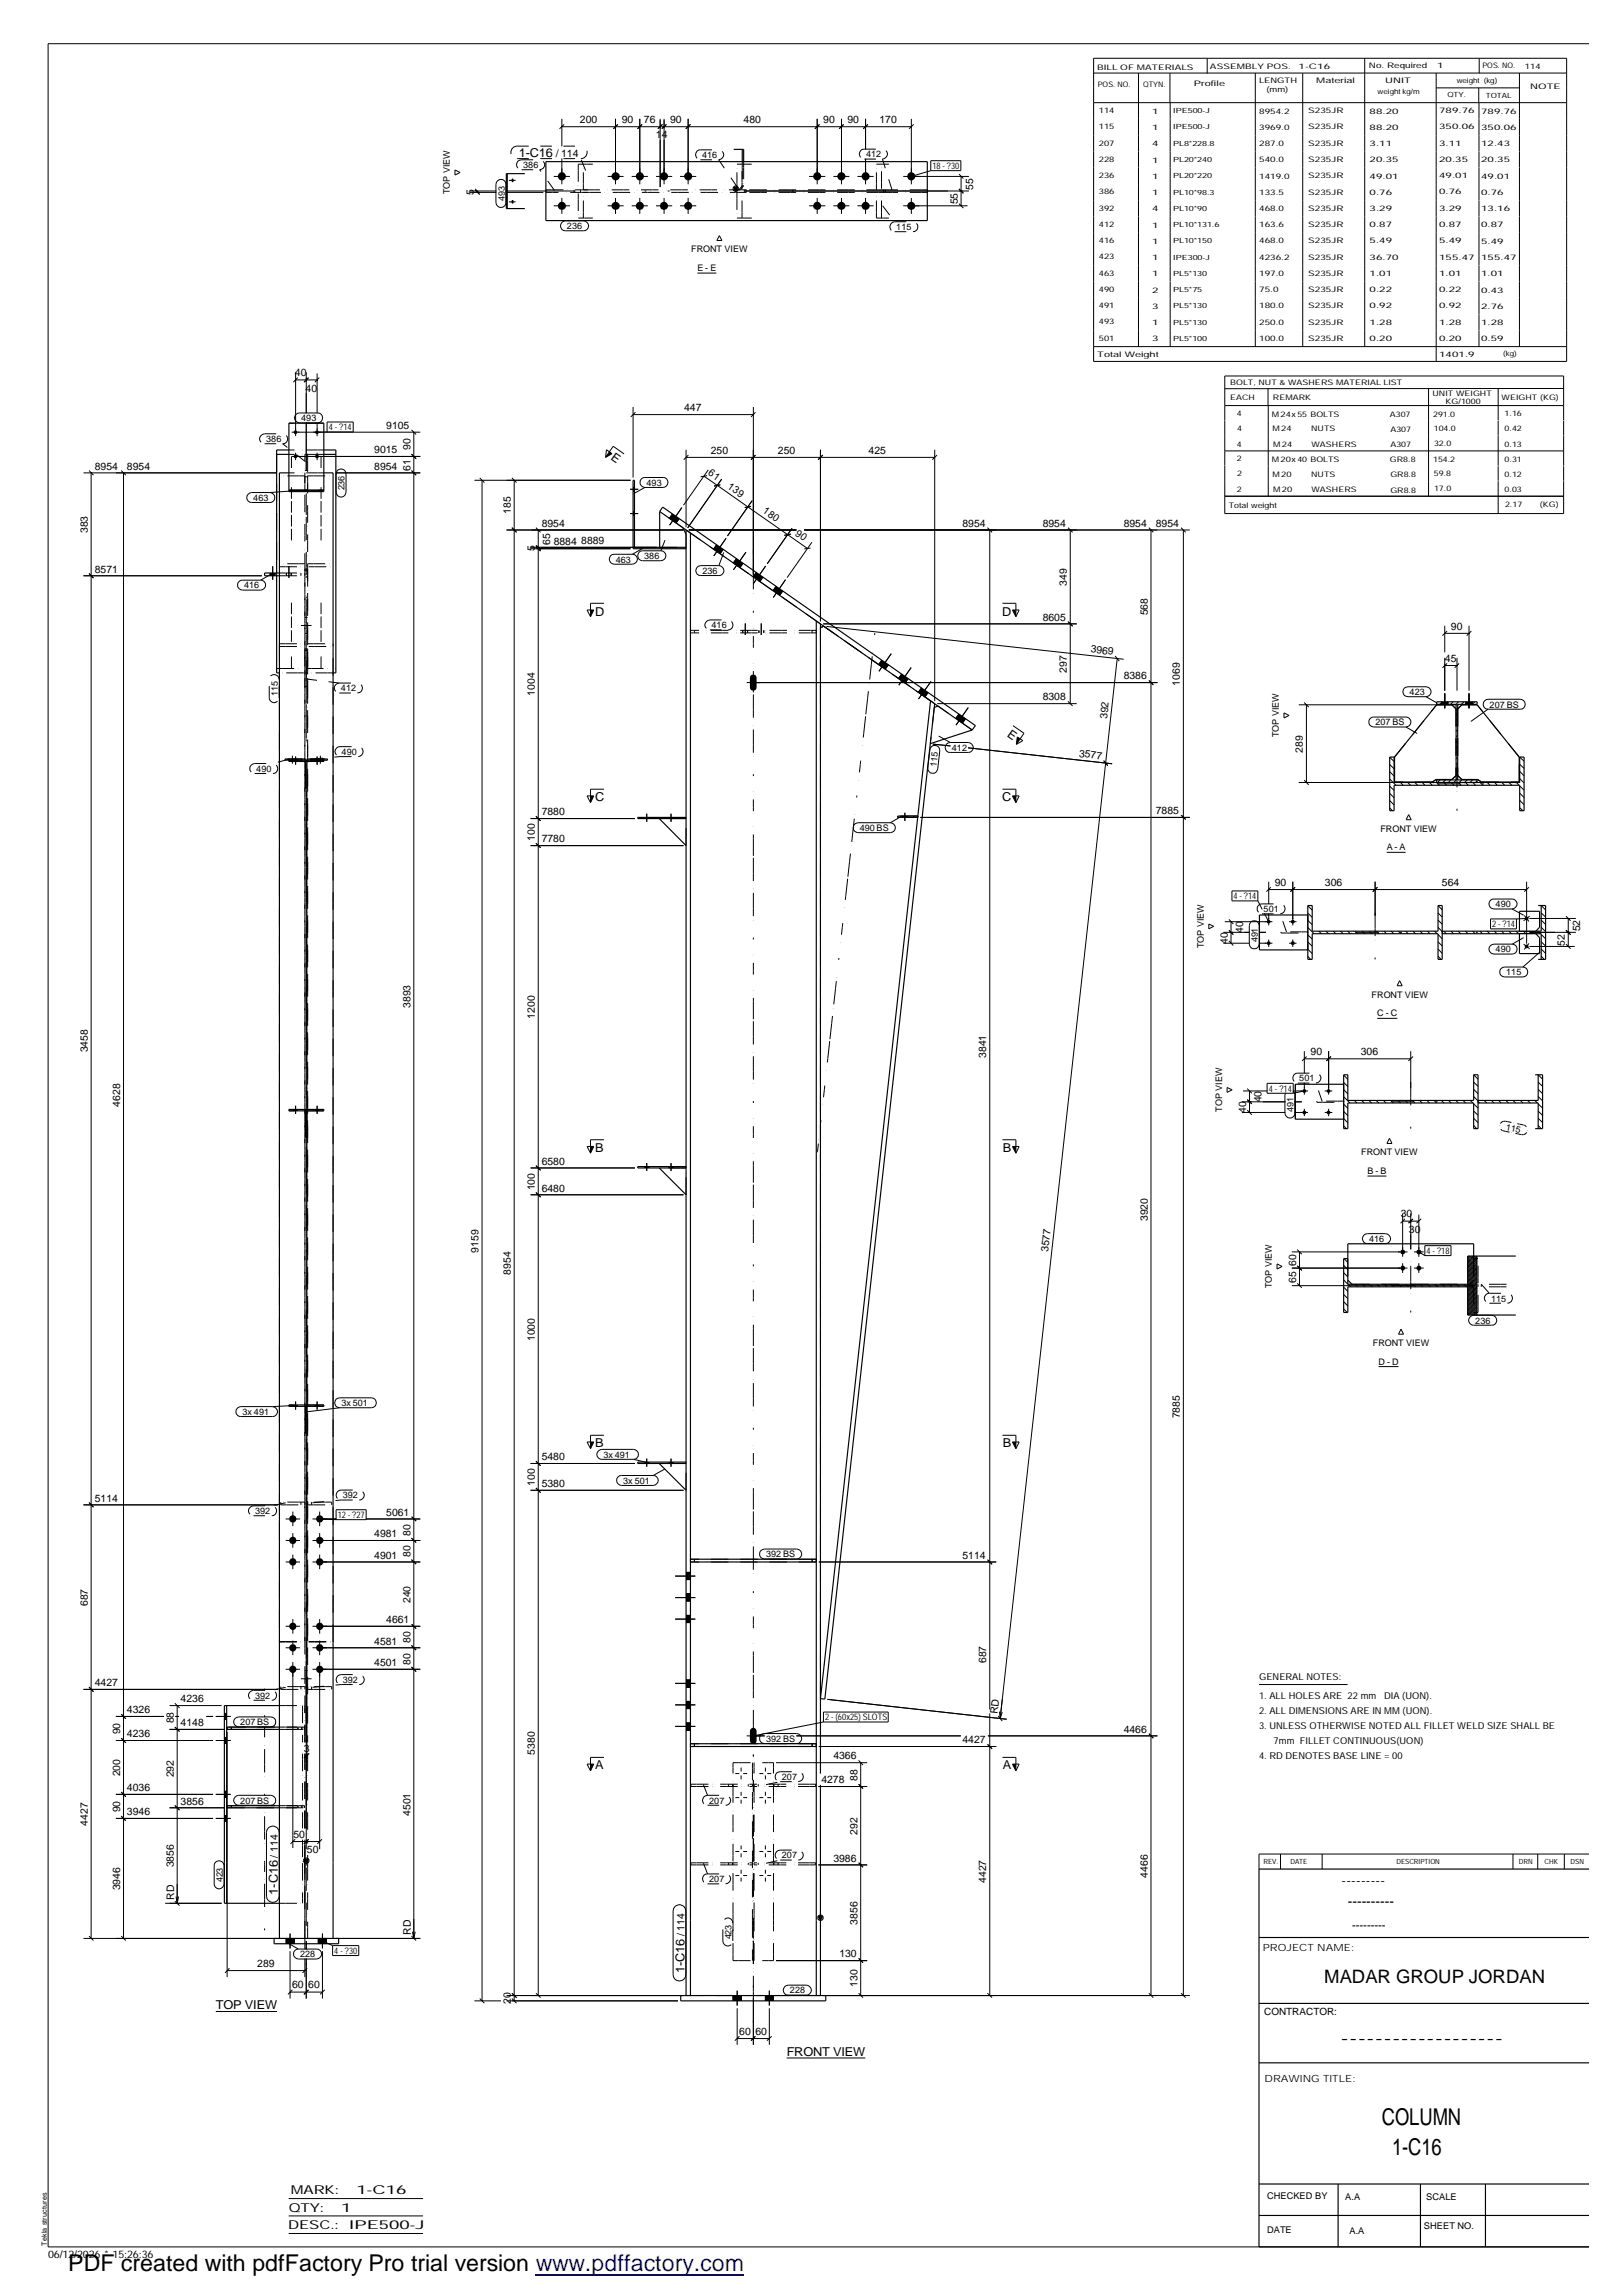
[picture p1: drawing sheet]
<svg xmlns="http://www.w3.org/2000/svg" width="297mm" height="420mm" viewBox="0 0 297 420" stroke-linecap="round" stroke-linejoin="round" font-family="sans-serif">
<defs><g id="words">
<g font-size="4.2">
<text x="252.9" y="389">COLUMN</text>
<text x="254.8" y="394.5">1-C16</text>
<text x="12.5" y="415.8">PDF created with pdfFactory Pro trial version www.pdffactory.com</text>
</g>
<text font-size="3.4" x="242.4" y="363">MADAR GROUP JORDAN</text>
<g font-size="2.5">
<text x="245.5" y="345.1">---------</text>
<text x="246.7" y="349">----------</text>
<text x="245.4" y="374">-------------------</text>
</g>
<g font-size="2.2">
<text x="95" y="28.7">1-C16</text>
<text x="111.7" y="84" transform="rotate(35 111.7 84)">E</text>
<text x="108.9" y="112.7">D</text>
<text x="183.4" y="112.7">D</text>
<text x="184.2" y="134.7" transform="rotate(35 184.2 134.7)">E</text>
<text x="108.9" y="146.7">C</text>
<text x="183.4" y="146.7">C</text>
<text x="108.9" y="210.9">B</text>
<text x="183.5" y="210.9">B</text>
<text x="108.9" y="265">B</text>
<text x="183.5" y="265">B</text>
<text x="108.9" y="323.9">A</text>
<text x="183.5" y="323.9">A</text>
<text x="50.8" y="346.8" transform="rotate(-90 50.8 346.8)">1-C16</text>
<text x="125.3" y="361.2" transform="rotate(-90 125.3 361.2)">1-C16</text>
<text x="39.5" y="367.9">TOP VIEW</text>
<text x="144" y="376.4">FRONT VIEW</text>
<text x="53.2" y="401.7">M</text>
<text x="55.6" y="401.7">ARK:</text>
<text x="65.2" y="401.7">1-C16</text>
<text x="52.8" y="404.9">QTY:</text>
<text x="62.4" y="404.9">1</text>
<text x="52.7" y="408.1">DESC.:</text>
<text x="63.9" y="408">IPE50 -J</text>
<text x="73.1" y="408">0</text>
</g>
<text font-size="2.1" x="247.5" y="353.1">---------</text>
<g font-size="1.9">
<text x="106.1" y="22.5">200</text>
<text x="113.8" y="22.5">90</text>
<text x="117.9" y="22.5">76</text>
<text x="122.6" y="22.5">90</text>
<text x="136.1" y="22.5">480</text>
<text x="150.7" y="22.5">90</text>
<text x="155.1" y="22.5">90</text>
<text x="161" y="22.5">170</text>
<text x="101.7" y="28.7">/ 114</text>
<text x="120.1" y="25.3">14</text>
<text x="86.7" y="35.6" transform="rotate(-90 86.7 35.6)">5</text>
<text x="178.1" y="34.7" transform="rotate(-90 178.1 34.7)">55</text>
<text x="175.3" y="37.4" transform="rotate(-90 175.3 37.4)">55</text>
<text x="54" y="68.9">40</text>
<text x="55.9" y="71.7">40</text>
<text x="125.2" y="75.2">447</text>
<text x="68.5" y="83">9015</text>
<text x="70.7" y="78.5">9105</text>
<text x="75.1" y="82.4" transform="rotate(-90 75.1 82.4)">90</text>
<text x="130.1" y="83.1">250</text>
<text x="142.4" y="83.1">250</text>
<text x="159" y="83.1">425</text>
<text x="17.4" y="86">8954</text>
<text x="23.2" y="86">8954</text>
<text x="68.5" y="86">8954</text>
<text x="75.1" y="86.1" transform="rotate(-90 75.1 86.1)">61</text>
<text x="129.5" y="86.8" transform="rotate(35 129.5 86.8)">61</text>
<text x="133.1" y="89.3" transform="rotate(35 133.1 89.3)">139</text>
<text x="93.5" y="94.1" transform="rotate(-90 93.5 94.1)">185</text>
<text x="139.5" y="93.8" transform="rotate(35 139.5 93.8)">180</text>
<text x="16.1" y="97.6" transform="rotate(-90 16.1 97.6)">383</text>
<text x="97.9" y="100.9" transform="rotate(-90 97.9 100.9)">5</text>
<text x="99.1" y="96.4">8954</text>
<text x="100.7" y="99.7" transform="rotate(-90 100.7 99.7)">65</text>
<text x="101.3" y="99.9">8884</text>
<text x="106.4" y="99.6">8889</text>
<text x="145.4" y="97.9" transform="rotate(35 145.4 97.9)">90</text>
<text x="176.1" y="96.4">8954</text>
<text x="190.8" y="96.4">8954</text>
<text x="205.7" y="96.4">8954</text>
<text x="211.5" y="96.4">8954</text>
<text x="17.4" y="104.8">8571</text>
<text x="195.2" y="107.3" transform="rotate(-90 195.2 107.3)">349</text>
<text x="190.8" y="113.6">8605</text>
<text x="210.1" y="112.6" transform="rotate(-90 210.1 112.6)">568</text>
<text x="199.6" y="119.4" transform="rotate(6 199.6 119.4)">3969</text>
<text x="265.6" y="115.3">90</text>
<text x="195.2" y="123.1" transform="rotate(-90 195.2 123.1)">297</text>
<text x="205.7" y="124.4">8386</text>
<text x="215.9" y="125.5" transform="rotate(-90 215.9 125.5)">1069</text>
<text x="264.5" y="121.2">45</text>
<text x="97.9" y="127.3" transform="rotate(-90 97.9 127.3)">1004</text>
<text x="190.8" y="128.2">8308</text>
<text x="202.6" y="131.7" transform="rotate(-84 202.6 131.7)">392</text>
<text x="238.5" y="137.8" transform="rotate(-90 238.5 137.8)">289</text>
<text x="197.4" y="138.6" transform="rotate(6 197.4 138.6)">3577</text>
<text x="99.1" y="149.3">7880</text>
<text x="211.5" y="149.1">7885</text>
<text x="97.9" y="154" transform="rotate(-90 97.9 154)">100</text>
<text x="99.1" y="154.2">7780</text>
<text x="233.3" y="162.2">90</text>
<text x="242.5" y="162.2">306</text>
<text x="263.9" y="162.2">564</text>
<text x="224.7" y="172.8" transform="rotate(-90 224.7 172.8)">40</text>
<text x="227.5" y="170.8" transform="rotate(-90 227.5 170.8)">40</text>
<text x="286.4" y="173.1" transform="rotate(-90 286.4 173.1)">52</text>
<text x="289.2" y="170.5" transform="rotate(-90 289.2 170.5)">52</text>
<text x="75.1" y="184.5" transform="rotate(-90 75.1 184.5)">3893</text>
<text x="97.9" y="186.5" transform="rotate(-90 97.9 186.5)">1200</text>
<text x="16.1" y="192.7" transform="rotate(-90 16.1 192.7)">3458</text>
<text x="180.5" y="193.7" transform="rotate(-90 180.5 193.7)">3841</text>
<text x="239.9" y="193.2">90</text>
<text x="249" y="193.2">306</text>
<text x="22" y="202.6" transform="rotate(-90 22 202.6)">4628</text>
<text x="228" y="203.8" transform="rotate(-90 228 203.8)">40</text>
<text x="230.9" y="201.8" transform="rotate(-90 230.9 201.8)">40</text>
<text x="99.1" y="213.2">6580</text>
<text x="97.9" y="217.9" transform="rotate(-90 97.9 217.9)">100</text>
<text x="99.1" y="218.1">6480</text>
<text x="210.1" y="223.6" transform="rotate(-90 210.1 223.6)">3920</text>
<text x="256.4" y="222.9">30</text>
<text x="257.9" y="225.7">30</text>
<text x="87.6" y="229.3" transform="rotate(-90 87.6 229.3)">9159</text>
<text x="93.5" y="233.4" transform="rotate(-90 93.5 233.4)">8954</text>
<text x="191.9" y="229.2" transform="rotate(-84 191.9 229.2)">3577</text>
<text x="237.2" y="231.8" transform="rotate(-90 237.2 231.8)">60</text>
<text x="237.2" y="234.9" transform="rotate(-90 237.2 234.9)">65</text>
<text x="97.9" y="245.5" transform="rotate(-90 97.9 245.5)">1000</text>
<text x="215.9" y="259.7" transform="rotate(-90 215.9 259.7)">7885</text>
<text x="99.1" y="267.3">5480</text>
<text x="17.4" y="274.9">5114</text>
<text x="97.9" y="272" transform="rotate(-90 97.9 272)">100</text>
<text x="99.1" y="272.2">5380</text>
<text x="68.5" y="281.4">4981</text>
<text x="70.7" y="277.5">5061</text>
<text x="75.1" y="281.1" transform="rotate(-90 75.1 281.1)">80</text>
<text x="68.5" y="285.4">4901</text>
<text x="75.1" y="285.1" transform="rotate(-90 75.1 285.1)">80</text>
<text x="176.1" y="285.4">5114</text>
<text x="75.1" y="293.5" transform="rotate(-90 75.1 293.5)">240</text>
<text x="16.1" y="294" transform="rotate(-90 16.1 294)">687</text>
<text x="70.7" y="297.1">4661</text>
<text x="68.5" y="305">4501</text>
<text x="68.5" y="301.1">4581</text>
<text x="75.1" y="304.8" transform="rotate(-90 75.1 304.8)">80</text>
<text x="75.1" y="300.8" transform="rotate(-90 75.1 300.8)">80</text>
<text x="180.5" y="304.5" transform="rotate(-90 180.5 304.5)">687</text>
<text x="17.4" y="308.7">4427</text>
<text x="33.1" y="311.7">4236</text>
<text x="22" y="317.5" transform="rotate(-90 22 317.5)">90</text>
<text x="23.2" y="313.6">4326</text>
<text x="31.8" y="315.5" transform="rotate(-90 31.8 315.5)">88</text>
<text x="33.1" y="316">4148</text>
<text x="182.6" y="313.8" transform="rotate(-84 182.6 313.8)">RD</text>
<text x="205.7" y="317.2">4466</text>
<text x="23.2" y="318.1">4236</text>
<text x="55.6" y="320.8">3</text>
<text x="97.9" y="321.3" transform="rotate(-90 97.9 321.3)">5380</text>
<text x="152.5" y="322.1">4366</text>
<text x="176.1" y="319.2">4427</text>
<text x="22" y="325.2" transform="rotate(-90 22 325.2)">200</text>
<text x="23.2" y="327.9">4036</text>
<text x="31.8" y="325.4" transform="rotate(-90 31.8 325.4)">292</text>
<text x="150.3" y="326.5">4278</text>
<text x="156.9" y="326" transform="rotate(-90 156.9 326)">88</text>
<text x="16.1" y="334.3" transform="rotate(-90 16.1 334.3)">4427</text>
<text x="22" y="331.8" transform="rotate(-90 22 331.8)">90</text>
<text x="23.2" y="332.3">3946</text>
<text x="33.1" y="330.4">3856</text>
<text x="75.1" y="332.4" transform="rotate(-90 75.1 332.4)">4501</text>
<text x="156.9" y="335.9" transform="rotate(-90 156.9 335.9)">292</text>
<text x="31.8" y="341.9" transform="rotate(-90 31.8 341.9)">3856</text>
<text x="50.8" y="340.1" transform="rotate(-90 50.8 340.1)">/ 114</text>
<text x="53.7" y="336.5">50</text>
<text x="56.2" y="339.3">50</text>
<text x="152.5" y="340.8">3986</text>
<text x="22" y="346.1" transform="rotate(-90 22 346.1)">3946</text>
<text x="31.9" y="347.8" transform="rotate(-90 31.9 347.8)">RD</text>
<text x="180.5" y="344.7" transform="rotate(-90 180.5 344.7)">4427</text>
<text x="210.1" y="343.7" transform="rotate(-90 210.1 343.7)">4466</text>
<text x="156.9" y="352.3" transform="rotate(-90 156.9 352.3)">3856</text>
<text x="75.2" y="354.2" transform="rotate(-90 75.2 354.2)">RD</text>
<text x="125.3" y="354.5" transform="rotate(-90 125.3 354.5)">/ 114</text>
<text x="153.6" y="358.4">130</text>
<text x="47.1" y="360.1">289</text>
<text x="53.5" y="364">60</text>
<text x="56.4" y="364">60</text>
<text x="156.9" y="363.8" transform="rotate(-90 156.9 363.8)">130</text>
<text x="93.5" y="366.9" transform="rotate(-90 93.5 366.9)">20</text>
<text x="135.3" y="372.5">60</text>
<text x="138.3" y="372.5">60</text>
<text x="8.8" y="413.3">06/12/2026* 15:26:36</text>
</g>
<g font-size="1.8">
<text x="231.1" y="357.3">PROJECT NAME:</text>
<text x="231.4" y="368.9">CONTRACTOR:</text>
<text x="231.4" y="381.2">DRAWING TITLE:</text>
</g>
<g font-size="1.7">
<text x="128.5" y="29">416</text>
<text x="158.5" y="28.8">412</text>
<text x="82.3" y="35.6" transform="rotate(-90 82.3 35.6)">TOP VIEW</text>
<text x="95.8" y="30.8">386</text>
<text x="170.6" y="30.9">18-?30</text>
<text x="92.4" y="36.8" transform="rotate(-90 92.4 36.8)">493</text>
<text x="103.8" y="42">236</text>
<text x="126.5" y="46.2">FRONT VIEW</text>
<text x="164" y="42.1">115</text>
<text x="127.6" y="49.7">E - E</text>
<text x="55.1" y="77.1">493</text>
<text x="48.7" y="80.9">386</text>
<text x="60.2" y="78.8">4-?14</text>
<text x="63.1" y="89.8" transform="rotate(-90 63.1 89.8)">236</text>
<text x="118.3" y="88.9">493</text>
<text x="46.4" y="91.7">463</text>
<text x="44.7" y="107.7">416</text>
<text x="112.7" y="103">463</text>
<text x="117.9" y="102.4">386</text>
<text x="128.6" y="105.1">236</text>
<text x="130.2" y="115">416</text>
<text x="50.8" y="127.4" transform="rotate(-90 50.8 127.4)">115</text>
<text x="62.4" y="126.6">412</text>
<text x="258" y="127.3">423</text>
<text x="272.6" y="129.5">207 BS</text>
<text x="174.2" y="137.5">412</text>
<text x="234.1" y="135" transform="rotate(-90 234.1 135)">TOP VIEW</text>
<text x="251.7" y="132.8">207 BS</text>
<text x="46.9" y="141.3">490</text>
<text x="62.5" y="138.2">490</text>
<text x="171.4" y="140.5" transform="rotate(-84 171.4 140.5)">115</text>
<text x="157.4" y="152.1">490 BS</text>
<text x="252.6" y="152.2">FRONT VIEW</text>
<text x="253.8" y="155.7">A - A</text>
<text x="225.8" y="164.6">4-?14</text>
<text x="231.3" y="167">501</text>
<text x="273.7" y="166.1">490</text>
<text x="220.3" y="173.6" transform="rotate(-90 220.3 173.6)">TOP VIEW</text>
<text x="230.2" y="172.5" transform="rotate(-90 230.2 172.5)">491</text>
<text x="273.1" y="169.8">2-?14</text>
<text x="273.7" y="174.4">490</text>
<text x="275.7" y="178.6">115</text>
<text x="251" y="182.6">FRONT VIEW</text>
<text x="252.1" y="186.1">C - C</text>
<text x="237.8" y="198">501</text>
<text x="223.7" y="203.5" transform="rotate(-90 223.7 203.5)">TOP VIEW</text>
<text x="232.2" y="199.9">4-?14</text>
<text x="236.7" y="203.5" transform="rotate(-90 236.7 203.5)">491</text>
<text x="275.5" y="206.8" transform="rotate(12 275.5 206.8)">115</text>
<text x="249.1" y="211.5">FRONT VIEW</text>
<text x="250.3" y="214.9">B - B</text>
<text x="250.6" y="227.4">416</text>
<text x="261.1" y="229.6">4-?18</text>
<text x="232.8" y="235.8" transform="rotate(-90 232.8 235.8)">TOP VIEW</text>
<text x="272.9" y="238.3">115</text>
<text x="270" y="242.4">236</text>
<text x="251.2" y="246.4">FRONT VIEW</text>
<text x="252.3" y="249.9">D - D</text>
<text x="62.5" y="257.4">3x 501</text>
<text x="44.4" y="259">3x 491</text>
<text x="110.4" y="266.9">3x 491</text>
<text x="62.7" y="274.3">392</text>
<text x="114" y="271.7">3x 501</text>
<text x="46.7" y="277.2">392</text>
<text x="61.8" y="277.9">12-?27</text>
<text x="140.2" y="285.1">392 BS</text>
<text x="46.7" y="311">392</text>
<text x="62.7" y="308.1">392</text>
<text x="230.4" y="311.1">1. ALLHOLES ARE 22mm DIA(UON).</text>
<text x="230.4" y="307.6">GENERALNOTES:</text>
<text x="44" y="315.8">207 BS</text>
<text x="151" y="315">2-(60x25) SLOTS</text>
<text x="230.4" y="313.8">2. ALLDIMENSIONS ARE INMM(UON).</text>
<text x="230.4" y="316.5">3. UNLESS OTHERWISE NOTEDALLFILLET WELDSIZE SHALLBE</text>
<text x="140.2" y="318.9">392 BS</text>
<text x="230.4" y="321.9">4. RDDENOTES BASE LINE =00</text>
<text x="233.1" y="319.2">7mm FILLET CONTINUOUS(UON)</text>
<text x="143.1" y="325.9">207</text>
<text x="44" y="330.2">207 BS</text>
<text x="129.8" y="330.2">207</text>
<text x="143.1" y="340.2">207</text>
<text x="40.8" y="344.6" transform="rotate(-90 40.8 344.6)">423</text>
<text x="129.8" y="344.6">207</text>
<text x="54.9" y="358.4">228</text>
<text x="61.2" y="357.7">4-?30</text>
<text x="133.9" y="355" transform="rotate(-90 133.9 355)">423</text>
<text x="144.6" y="365">228</text>
<text x="231.9" y="402.5">CHECKED BY</text>
<text x="246.2" y="402.8">A.A</text>
<text x="261" y="402.8">SCALE</text>
<text x="231.9" y="408.8">DATE</text>
<text x="247" y="409">A.A</text>
<text x="260.6" y="408.1">SHEET NO.</text>
</g>
<g font-size="1.4">
<text x="200.8" y="12.8">BILL OF M</text>
<text x="200.9" y="16">POS. NO.</text>
<text x="209.2" y="15.9">QTYN.</text>
<text x="209.6" y="12.8">ATERIALS</text>
<text x="218.5" y="15.7">Prof</text>
<text x="221.4" y="12.7">ASSEM</text>
<text x="222.2" y="15.7">ile</text>
<text x="227.9" y="12.7">BLY POS.</text>
<text x="230.4" y="15.1">LENGTH</text>
<text x="231.8" y="16.9">(mm)</text>
<text x="237.7" y="12.7">1-C16</text>
<text x="240.9" y="15.2">M</text>
<text x="242.6" y="15.2">aterial</text>
<text x="250.5" y="12.5">No. Required</text>
<text x="253.5" y="15.2">UNIT</text>
<text x="263" y="12.5">1</text>
<text x="271.3" y="12.5">POS. NO.</text>
<text x="279.1" y="12.6">114</text>
<text x="280.1" y="16.3">NOTE</text>
<text x="201.1" y="20.7">114</text>
<text x="201.1" y="23.7">115</text>
<text x="210.9" y="20.8">1</text>
<text x="210.9" y="23.8">1</text>
<text x="230.5" y="20.8">8954.2</text>
<text x="230.5" y="23.7">3969.0</text>
<text x="239.4" y="20.7">S235JR</text>
<text x="239.4" y="23.7">S235JR</text>
<text x="250.7" y="20.8">88.20</text>
<text x="250.7" y="23.7">88.20</text>
<text x="263.4" y="20.7">789.76</text>
<text x="263.4" y="23.7">350.06</text>
<text x="271.1" y="20.8">789.76</text>
<text x="271.1" y="23.8">350.06</text>
<text x="201.1" y="26.7">207</text>
<text x="201.1" y="29.6">228</text>
<text x="210.9" y="26.8">4</text>
<text x="210.9" y="29.8">1</text>
<text x="230.5" y="26.7">287.0</text>
<text x="230.5" y="29.7">540.0</text>
<text x="239.4" y="26.7">S235JR</text>
<text x="239.4" y="29.7">S235JR</text>
<text x="250.7" y="26.7">3.11</text>
<text x="250.7" y="29.7">20.35</text>
<text x="263.4" y="26.7">3.11</text>
<text x="263.4" y="29.7">20.35</text>
<text x="271.1" y="26.8">12.43</text>
<text x="271.1" y="29.7">20.35</text>
<text x="201.1" y="32.6">236</text>
<text x="201.1" y="35.6">386</text>
<text x="210.9" y="32.7">1</text>
<text x="210.9" y="35.7">1</text>
<text x="230.5" y="32.7">1419.0</text>
<text x="230.5" y="35.6">133.5</text>
<text x="239.4" y="32.6">S235JR</text>
<text x="239.4" y="35.6">S235JR</text>
<text x="250.7" y="32.7">49.01</text>
<text x="250.7" y="35.6">0.76</text>
<text x="263.4" y="32.6">49.01</text>
<text x="263.4" y="35.6">0.76</text>
<text x="271.1" y="32.7">49.01</text>
<text x="271.1" y="35.7">0.76</text>
<text x="201.1" y="38.6">392</text>
<text x="201.1" y="41.5">412</text>
<text x="210.9" y="38.7">4</text>
<text x="210.9" y="41.7">1</text>
<text x="230.5" y="38.6">468.0</text>
<text x="230.5" y="41.6">163.6</text>
<text x="239.4" y="38.6">S235JR</text>
<text x="239.4" y="41.6">S235JR</text>
<text x="250.7" y="38.7">3.29</text>
<text x="250.7" y="41.6">0.87</text>
<text x="263.4" y="38.6">3.29</text>
<text x="263.4" y="41.6">0.87</text>
<text x="271.1" y="38.7">13.16</text>
<text x="271.1" y="41.6">0.87</text>
<text x="201.1" y="44.5">416</text>
<text x="201.1" y="47.5">423</text>
<text x="210.9" y="44.6">1</text>
<text x="210.9" y="47.6">1</text>
<text x="230.5" y="44.6">468.0</text>
<text x="230.5" y="47.5">4236.2</text>
<text x="239.4" y="44.5">S235JR</text>
<text x="239.4" y="47.5">S235JR</text>
<text x="250.7" y="44.6">5.49</text>
<text x="250.7" y="47.5">36.70</text>
<text x="263.4" y="44.5">5.49</text>
<text x="263.4" y="47.5">155.47</text>
<text x="271.1" y="44.6">5.49</text>
<text x="271.1" y="47.6">155.47</text>
<text x="201.1" y="50.5">463</text>
<text x="201.1" y="53.5">490</text>
<text x="210.9" y="50.6">1</text>
<text x="210.9" y="53.6">2</text>
<text x="230.5" y="50.5">197.0</text>
<text x="230.5" y="53.5">75.0</text>
<text x="239.4" y="50.5">S235JR</text>
<text x="239.4" y="53.5">S235JR</text>
<text x="250.7" y="50.5">1.01</text>
<text x="250.7" y="53.5">0.22</text>
<text x="263.4" y="50.5">1.01</text>
<text x="263.4" y="53.5">0.22</text>
<text x="271.1" y="50.5">1.01</text>
<text x="271.1" y="53.6">0.43</text>
<text x="201.1" y="56.4">491</text>
<text x="201.1" y="59.4">493</text>
<text x="210.9" y="56.5">3</text>
<text x="210.9" y="59.5">1</text>
<text x="230.5" y="56.5">180.0</text>
<text x="230.5" y="59.4">250.0</text>
<text x="239.4" y="56.5">S235JR</text>
<text x="239.4" y="59.4">S235JR</text>
<text x="250.7" y="56.5">0.92</text>
<text x="250.7" y="59.5">1.28</text>
<text x="263.4" y="56.4">0.92</text>
<text x="263.4" y="59.4">1.28</text>
<text x="271.1" y="56.5">2.76</text>
<text x="271.1" y="59.5">1.28</text>
<text x="200.8" y="65.4">Total W</text>
<text x="201.1" y="62.4">501</text>
<text x="207.7" y="65.4">eight</text>
<text x="210.9" y="62.5">3</text>
<text x="230.5" y="62.4">100.0</text>
<text x="239.4" y="62.4">S235JR</text>
<text x="250.7" y="62.4">0.20</text>
<text x="263.4" y="62.4">0.20</text>
<text x="263.4" y="65.3">1401.9</text>
<text x="271.1" y="62.5">0.59</text>
<text x="225.1" y="70.4">BOLT, NUT &amp;WASHERS MATERIAL LIST</text>
<text x="225.1" y="73.3">EACH</text>
<text x="226.4" y="76.2">4</text>
<text x="232.7" y="76.3">M24x55BOLTS</text>
<text x="233" y="73.2">REMARK</text>
<text x="254.4" y="76.3">A307</text>
<text x="262.2" y="72.4">UNIT WEIGHT</text>
<text x="262.3" y="76.3">291.0</text>
<text x="264.6" y="73.9">KG/1000</text>
<text x="274.8" y="73.2">WEIGHT (KG)</text>
<text x="275.4" y="76.2">1.16</text>
<text x="226.4" y="81.7">4</text>
<text x="226.4" y="78.9">4</text>
<text x="232.9" y="79">M24</text>
<text x="233" y="81.7">M24</text>
<text x="239.9" y="79">NUTS</text>
<text x="240" y="81.7">WASHERS</text>
<text x="254.5" y="79.1">A307</text>
<text x="254.5" y="81.9">A307</text>
<text x="262.4" y="78.9">104.0</text>
<text x="262.5" y="81.7">32.0</text>
<text x="275.4" y="79">0.42</text>
<text x="275.4" y="81.7">0.13</text>
<text x="226.4" y="84.5">2</text>
<text x="226.4" y="87.2">2</text>
<text x="232.7" y="84.6">M20x40BOLTS</text>
<text x="232.9" y="87.2">M20</text>
<text x="239.9" y="87.2">NUTS</text>
<text x="254.4" y="84.6">GR8.8</text>
<text x="254.5" y="87.4">GR8.8</text>
<text x="262.3" y="84.5">154.2</text>
<text x="262.4" y="87.2">59.8</text>
<text x="262.5" y="90">17.0</text>
<text x="275.4" y="84.5">0.31</text>
<text x="275.4" y="87.2">0.12</text>
<text x="224.9" y="93">Total wight</text>
<text x="226.4" y="90">2</text>
<text x="230.2" y="93">e</text>
<text x="233" y="90">M20</text>
<text x="240" y="90">WASHERS</text>
<text x="254.5" y="90.2">GR8.8</text>
<text x="275.4" y="90">0.03</text>
<text x="275.5" y="92.9">2.17</text>
<text x="281.8" y="92.8">(KG)</text>
</g>
<g font-size="1.3">
<text x="252.1" y="17.1">wightkg/m</text>
<text x="253.2" y="17.1">e</text>
<text x="264.9" y="17.8">QTY.</text>
<text x="266.6" y="15.2">wight (kg)</text>
<text x="267.7" y="15.2">e</text>
<text x="271.9" y="17.9">TOTAL</text>
<text x="214.7" y="20.7">IPE500-J</text>
<text x="214.7" y="23.7">IPE500-J</text>
<text x="214.7" y="26.7">PL8*228.8</text>
<text x="214.7" y="29.7">PL20*240</text>
<text x="214.7" y="32.6">PL20*220</text>
<text x="214.7" y="35.6">PL10*98.3</text>
<text x="214.7" y="38.6">PL10*90</text>
<text x="214.7" y="41.6">PL10*131.6</text>
<text x="214.7" y="44.6">PL10*150</text>
<text x="214.7" y="47.5">IPE300-J</text>
<text x="214.7" y="50.5">PL5*130</text>
<text x="214.7" y="53.5">PL5*75</text>
<text x="214.7" y="56.5">PL5*130</text>
<text x="214.7" y="59.4">PL5*130</text>
<text x="214.7" y="62.4">PL5*100</text>
<text x="275.1" y="65.2">(kg)</text>
<text x="231.2" y="341.3">REV.</text>
<text x="236.2" y="341.2">DATE</text>
<text x="255.6" y="341.3">DESCRIPTION</text>
<text x="278" y="341.2">DRN</text>
<text x="282.7" y="341.2">CHK</text>
<text x="287.4" y="341.3">DSN</text>
<text x="8.6" y="411.1" transform="rotate(-90 8.6 411.1)">Tekla structures</text>
</g>
</g></defs>
<g fill="none" stroke="#000" stroke-width=".18">
<path d="M200.2 10.7h86.5v55.5h-86.5zM200.2 13.4h86.5M200.2 18.8h86.5M208.4 13.4v50.1M214.1 13.4v5.4M214.2 18.8v44.7M220.9 10.7v2.8M229.7 13.4v50.1M238.4 13.4v50.1M249.8 10.7v52.8M262.8 13.4v52.8M262.8 16.1h15.3"/>
<path d="M270.6 16.1v2.7M270.7 18.8v44.7M270.7 10.7v2.7M278.1 13.4v50.1M290.7 8h-281.9v403.4h281.9M83.3 31.1l.9 .5-.9 .4zM86 35h4.8M86 35.2h4.8M87 34.8l.8 .8M87 34.6l.8 .8M87.4 35v.2M91.1 33.1a.88 .88 0 0 1 .9-.2 .88 .88 0 0 1 .6 .8v3.4a.91 .91 0 0 1-.9 .9 .91 .91 0 0 1-.9-.9v-3.4z"/>
<path d="M92.5 35h12.8M92.5 35.2h6.9M93.1 33h1.3M93.1 37h1.3M101.3 32.3h3M101.3 37.7h3M102.8 21.8v5M102.8 29v4.7M102.8 36.2v3M102.8 23.2h64M103.3 22.8l-.9 .8M111.2 32.3h2.9"/>
<path d="M111.2 37.7h2.9M112.6 21.8v11.9M112.6 36.2v3M113.1 22.8l-.8 .8M115.6 32.3h3M115.6 37.7h3M117.1 21.8v11.9M117.1 36.2v3M117.5 22.8l-.8 .8M120.1 32.3h2.9M120.1 37.7h2.9M120.4 23.5l.8-.7-.8 .8"/>
<path d="M120.8 21.8v12.4M121.2 23.5l.8-.7-.9 .8M121.5 21.8v11.9M121.5 36.2v3M124.5 32.3h2.9M124.5 37.7h2.9M125.9 21.8v11.9M125.9 36.2v3M126.4 22.8l-.9 .8M136.3 35h41M148.1 32.3h2.9M148.1 37.7h2.9"/>
<path d="M149.6 21.8v11.9M149.6 36.2v3M150 22.8l-.9 .8M152.5 32.3h2.9M152.5 37.7h2.9M154 21.8v11.9M154 36.2v3M154.4 22.8l-.8 .8M156.9 32.3h3M156.9 37.7h3M158.4 21.8v5.5M158.4 29.1v4.6"/>
<path d="M158.4 36.2v3M158.8 22.8l-.8 .8M165.3 32.3h12M165.3 37.7h11.8M166.8 21.8v11.9M166.8 36.2v3M167.2 22.8l-.8 .8M170.3 29.4h5.6v1.8h-5.6zM170.3 31.2l-3.5 1.1M175.5 37.3l.8 .8M175.5 34.6l.8 .8M175.5 31.9l.8 .8"/>
<path d="M175.9 32.3v5.4M102.8 40.7l.7-.3h3.3a.91 .91 0 0 1 .9 .9 .91 .91 0 0 1-.9 .9h-3.3a.91 .91 0 0 1-.8-.5 .91 .91 0 0 1 .1-1zM127.6 50h3.5M131.7 43.1l.4 .9h-.9zM53.4 79.1h23.5M54.1 68.2v11.6M54.1 69.6h3.9M54.2 75.9l.6-.3h3.3a.91 .91 0 0 1 1 .9 .91 .91 0 0 1-1 .9h-3.3a.92 .92 0 0 1-.8-.5 .92 .92 0 0 1 .2-1zM54.5 69.1l-.8 .9M56 68.2v7.4M56 77.3v8.8M56.5 69.1l-.9 .9"/>
<path d="M58 68.4v7.2M58 77.3v2.5M58.4 69.1l-.8 .9M59.9 77.3h4.7v1.8h-4.7zM59.9 79.1h-1.9M75.3 78.7l.9 .8M75.7 79.1v275.8M115.9 75.9h22M115.9 74.5v12.9M116.3 75.5l-.9 .8M137.9 74.5v30.7M138.3 75.5l-.8 .8"/>
<path d="M200.2 63.5h86.5M224.2 74.3h62M232.1 71.1v3.2M232.1 74.3v16.5M261.5 71.1v19.7M274.2 71.2v5.8M274.2 77v8.3M286.2 77v-8.2h-62v25.2h62v-5.9M286.2 77v8.3M286.2 71.1l-62 .1M15.3 86.6h35.3M16.3 86.1l.8 .9"/>
<path d="M16.7 86.6v268.3M22.2 86.1l.8 .9M22.6 86.6v268.3M45.4 90.5l.7-.3h3.3a.91 .91 0 0 1 .9 .9 .91 .91 0 0 1-.9 .9h-3.3a.88 .88 0 0 1-.9-.6 .88 .88 0 0 1 .2-.9zM53.4 83.6h23.5M54.1 82.9v1.3M54.1 89.8l-4.7 .4M58 82.9v1.3M61.5 86.6h15.4M61.8 86.1a.93 .93 0 0 1 1-.2 .93 .93 0 0 1 .5 .8v3.4a.91 .91 0 0 1-.9 .9 .91 .91 0 0 1-.9-.9v-3.4zM75.3 86.1l.9 .9M75.3 83.1l.9 .9"/>
<path d="M86.8 87.9h28.6M87.8 87.5l.8 .8M88.2 87.9v278.4M92.7 97h32.4M93.7 96.6l.8 .9M93.7 87.5l.8 .8M94.1 87.9v278.4M98.1 99.8l.8 .8-.8-.7M98.1 96.6l.8 .9M98.5 97v268.3M111 82.3l1 .8-1.2 .6zM114.2 83.1l-2-1.4-1.4 2"/>
<path d="M115.3 94h1.5M115.3 89.6h1.5M115.9 93.7h.2M115.9 94.4h.2M115.9 89.2h.2M115.9 90h.2M117.4 87.7l.6-.3h3.4a.91 .91 0 0 1 .9 .9 .91 .91 0 0 1-.9 .9h-3.4a.92 .92 0 0 1-.8-.5 .92 .92 0 0 1 .2-1zM118 89.2l-2 1.2M121.7 98.9l-.8 1.9M123.1 94.1l-.6 .8M124.3 95l-.6 .8M124.8 92.9l-2.2 3.2"/>
<path d="M125.6 83.7h45.5M125.6 82.3v14.2M126 83.3l-.9 .9M126.1 97h19.7M128.8 87.2l19 13.2M129.4 87.1l-1.2 .2M129.6 86l-4.5 6.5M131.1 99.7l-.5 .8M131.8 88.8l-1.1 .2M132.1 87.7l-6.2 8.9M132.9 98.6l-2.3 3.2M137.5 92.7l-1.2 .2"/>
<path d="M137.7 91.7l-4.6 6.4M138.3 83.3l-.8 .9M144.7 97.8l-1.1 .2M144.9 96.7l-4.5 6.5M147.2 97h70.6M148.6 99.3l-4.5 6.4M150.2 82.3v31.4M150.6 83.3l-.9 .9M171.1 82.3v46.1M171.5 83.3l-.9 .9M180.7 96.6l.9 .9M181.1 97v216"/>
<path d="M195.5 96.6l.8 .9M195.9 97v31.8M210.3 96.6l.8 .9M210.7 97v268.3M216.2 96.6l.8 .9M216.6 97v268.3M224.2 82.6h62M224.2 90.8h62M274.2 85.3v2.7M274.2 88.1v5.9M286.2 85.3v2.7M15.3 105.4h32.6"/>
<path d="M16.3 105l.8 .8M43.7 106.5l.7-.3h3.3a.91 .91 0 0 1 .9 .9 .91 .91 0 0 1-.9 .9h-3.3a.92 .92 0 0 1-.9-.5 .92 .92 0 0 1 .2-1zM49.4 104.9v.5M49.8 105l-2.1 1.2M49.9 103.7v2.4M50.3 104.9v.5M97.1 100.5h18.3M97.1 100.2h23.1M98.1 100l.8 .9M107.4 111.7h1.3l-.6 1.2zM110.5 110.4h-2.4v2.5M111.8 101.7l.6-.2h3.3a.91 .91 0 0 1 1 .9 .91 .91 0 0 1-1 .9h-3.3a.94 .94 0 0 1-.8-.6 .94 .94 0 0 1 .2-1z"/>
<path d="M117 101.1l.6-.3h3.3a.91 .91 0 0 1 1 .9 .91 .91 0 0 1-1 1h-3.3a.93 .93 0 0 1-.8-.6 .93 .93 0 0 1 .2-1zM117.8 100.3l-2.1 1.2M127.6 103.8l.7-.3h3.3a.91 .91 0 0 1 .9 1 .91 .91 0 0 1-.9 .9h-3.3a.91 .91 0 0 1-.9-.6 .91 .91 0 0 1 .2-1zM132.3 100.6l-.5 .8M132.5 101.1l-.9 2.4M134.8 102.3l-.6 .8M136 103.1l-.6 .8M136.5 101.1l-2.3 3.2M138.4 104.8l-.6 .8M139.6 105.7l-.5 .8M140.1 103.6l-2.2 3.2M142 107.4l-.5 .8"/>
<path d="M143.3 108.2l-.6 .8M143.8 106.1l-2.3 3.3M148.3 100.3l-1.1 .2M150.7 114.2h46.4M151.3 114.7l54.4 6M163.1 119.7l-2.2 3.2M183.5 110.4h2.4v2.5M185.3 111.7h1.2l-.6 1.2zM195.5 113.8l.8 .8M264.4 114.6v4.8M264.4 116h4.5M264.8 115.5l-.8 .9"/>
<path d="M268.9 114.6v11.8M269.3 115.5l-.9 .9M53.7 139.1v.3M54.1 138.5v1.5M54.4 139.1v.3M57.7 139.1v.3M58 138.5v1.5M58.4 139.1v.3M136.7 125h75.1M137.9 123.7v2.5M161.4 120.9l-.6 .8M162.6 121.7l-.6 .8"/>
<path d="M165 123.4l-.5 .8M166.2 124.2l-.5 .9M166.8 122.2l-2.3 3.2M168.7 125.9l-.6 .8M169.8 126.8l-.5 .8M170.4 124.8l-2.3 3.2M170.5 136.7a.91 .91 0 0 1 1-.1 .91 .91 0 0 1 .5 .9l-.4 3.3a.91 .91 0 0 1-1 .8 .91 .91 0 0 1-.8-1l.4-3.3zM170.7 136.2l3.2 .4M171.5 128.8h25.6M171.8 134.7l2.1 1.2M173.2 136.2l.7-.3h3.3a.91 .91 0 0 1 .9 .9 .91 .91 0 0 1-.9 1h-3.3a.91 .91 0 0 1-.8-.6 .91 .91 0 0 1 .1-1zM175.5 130.7l-.6 .8"/>
<path d="M176.7 131.6l-.6 .8M177.2 136.9l26.3 2.9M177.2 129.5l-2.2 3.3M185.4 132.8l2 1.4-1.4 2.1M186.2 134.9l1 .7-1.2 .7zM195.5 128.4l.8 .8M202 139.2l.7 1-.6-.9M204.1 120.1l.8 .9M204.5 120.6l-21.5 194M210.3 124.5l.8 .9-.8-.8M235 130.5l.9 .5-.9 .4zM237.7 129h29.3"/>
<path d="M238.7 128.6l.8 .9M239.1 129v14.3M250.8 131.5l.6-.2h5.9a.91 .91 0 0 1 .9 .9 .91 .91 0 0 1-.9 .9h-5.9a.91 .91 0 0 1-.8-.6 .91 .91 0 0 1 .2-1zM254.3 138.6l.8 .8M254.3 140l.8 .8M257 126l.7-.3h3.3a.91 .91 0 0 1 .9 .9 .91 .91 0 0 1-.9 1h-3.3a.93 .93 0 0 1-.9-.6 .93 .93 0 0 1 .2-1zM257.3 133.1l2.1 1.2M261 127.6l2.1 1.1M263.9 128.5v.4M263.9 128.5l-.4 .4M264.4 120.4v6M264.4 127v2.7"/>
<path d="M264.4 121.8h2.3M264.8 121.5l-.8 .8M264.9 128.5l-.4 .4M265 128.5v.4M265.9 128.5l-.4 .4M266.7 120.4v6M266.8 129.6l-.3 .3M266.8 130.6l-.3 .3M266.8 131.6l-.3 .3M266.8 132.6l-.3 .3M266.8 133.6l-.3 .3M266.8 134.6l-.3 .3"/>
<path d="M266.8 135.6l-.3 .3M266.8 136.6l-.3 .3M266.8 137.6l-.3 .3M266.8 138.6l-.3 .3M266.8 139.6l-.3 .3M266.9 128.5l-.4 .4M267 121.5l-.8 .8M267.9 128.5l-.4 .4M268.3 128.5v.4M268.9 127v2.7M268.9 128.5l-.4 .4M269.4 128.5v.4"/>
<path d="M269.9 128.5l-.4 .4M271.7 128.3l.6-.3h5.9a.91 .91 0 0 1 .9 .9 .91 .91 0 0 1-.9 .9h-5.9a.91 .91 0 0 1-.8-.5 .91 .91 0 0 1 .2-1zM272.3 129.8l-3.1 2.3M278.1 138.6l.8 .8M278.1 139.9l.8 .8M56 144.8v193.7M56.2 144.8v177.8M97.1 154.8h28M97.1 149.9h19.1M98.1 154.4l.8 .8M98.1 149.4l.8 .9M107.4 145.7h1.3l-.6 1.2z"/>
<path d="M110.5 144.5h-2.4v2.4M118 149.6v.3M118.4 149v1.5M118.7 149.6v.3M122.5 149.6v.3M122.8 149v1.5M123.1 149.6v.3M156.4 150.9l.7-.3h5.8a.91 .91 0 0 1 1 .9 .91 .91 0 0 1-1 .9h-5.8a.91 .91 0 0 1-.9-.5 .91 .91 0 0 1 .2-1zM165 149.4l-2.1 1.2M165.1 149.4v.2M165.6 148.8v1.5M166.1 149.4v.2"/>
<path d="M168.4 149.6h49.4M183.5 144.5h2.4v2.4M185.3 145.7h1.2l-.6 1.2zM216.2 149.2l.8 .8-.8-.7M237.7 143.3h24.8M238.7 142.8l.8 .9M253.8 156h3.5M254.3 141.3l.8 .8M254.3 142.6l1.2 1.2M254.3 143.9l.8 .8M254.3 145.2l.8 .9M254.3 146.6l.8 .8"/>
<path d="M254.3 147.9l.5 .5M256.3 143.3l.5 .5M257.6 143.3l.5 .5M257.8 149.1l.5 1h-1zM259 143.3l.5 .5M260.3 143.3l.5 .5M261.6 143.3l.5 .5M262.9 143.3l.5 .5M263.5 142.8l-.4 .5M264.3 143.3l.5 .5M264.5 142.8l-.4 .5M265.5 142.8l-.4 .5"/>
<path d="M265.6 143.3l.5 .5M266.8 140.5l-.3 .4M266.8 141.6l-.3 .3M266.8 142.5l-.7 .8M266.9 143.3l.5 .5M267.5 142.8l-.4 .5M268.2 143.3l.5 .5M268.5 142.8l-.4 .5M269.5 142.8l-.4 .5M269.6 143.3l.4 .5M270.3 143l-.3 .3M270.9 143.3l.5 .5"/>
<path d="M272.2 143.3l.5 .5M273.6 143.3l.4 .5M274.9 143.3l.5 .5M276.2 143.3l.5 .5M277.5 143.3l.5 .5M278.1 141.2l.8 .8M278.1 142.5l.8 .8M278.1 143.9l.8 .8M278.1 145.2l.8 .8M278.1 146.5l.8 .8M278.1 147.9l.6 .5M221.2 169.2l.9 .4-.9 .5z"/>
<path d="M223.9 172.7h4.8M223.9 170.7h4.8M224.2 168.7h8.7M224.9 172.3l.8 .8M224.9 170.3l.8 .8M224.9 168.3l.8 .9M225.3 168.7v4M225.5 163.1h4.7v1.8h-4.7zM228.9 168.8a.91 .91 0 0 1 1-.2 .91 .91 0 0 1 .6 .9v3.3a.91 .91 0 0 1-.9 .9 .91 .91 0 0 1-1-.9v-3.3zM230.2 164.9l.8 1.6M230.4 172.7h2.5M230.4 170.7h1.3"/>
<path d="M231.4 167.2l.8 1.5M232.2 161.4v4.1M232.2 167.2v2.2M232.2 172v1.4M232.2 162.9h47.2M232.6 162.4l-.8 .8M235.9 168.7h1.4M235.9 172.7h1.4M236.6 161.4v8M236.6 172v1.4M237 162.4l-.8 .8M239.4 165.8l.8 .8"/>
<path d="M239.4 167.2l.8 .7M239.4 168.5l.8 .8M239.4 169.8l1.1 1.1M239.4 171.2l.8 .7M239.4 172.5l.8 .7M239.4 173.8l.8 .8M239.4 175.1l.5 .5M241.3 170.5l.6 .4M242.7 170.5l.5 .4M244 170.5l.5 .4M245.3 170.5l.5 .4M246.6 170.5l.5 .4"/>
<path d="M247.9 170.5l.6 .4M249.3 170.5l.5 .4M250.6 170.5l.5 .4M251.7 161.4v6.2M251.9 170.5l.5 .4M252.1 162.4l-.9 .8M253.3 170.5l.4 .4M254.6 170.5l.5 .4M255.9 170.5l.5 .4M256.2 179.5l.4 1h-.9zM257.3 170.5l.4 .4M258.6 170.5l.5 .4"/>
<path d="M259.9 170.5l.5 .4M261.2 170.5l.5 .4M262.6 170.5l.4 .4M263.2 165.8l.7 .8M263.2 167.1l.7 .8M263.2 168.4l.7 .8M263.2 169.8l.7 .8M263.2 171.1l.7 .8M263.2 172.4l.7 .8M263.2 173.7l.7 .8M263.2 175l.5 .6M264.2 170.5l.5 .4"/>
<path d="M265.6 170.5l.4 .4M266.9 170.5l.4 .4M268.2 170.5l.5 .4M269.5 170.5l.5 .4M270.8 170.5l.5 .4M272.2 170.5l.5 .4M272.8 164.8l.2-.2h.4h3.3a.91 .91 0 0 1 1 .9 .91 .91 0 0 1-1 .9h-3.3a.94 .94 0 0 1-.8-.6 .94 .94 0 0 1 .2-1zM272.8 173.1l.6-.3h3.4a.91 .91 0 0 1 .9 1 .91 .91 0 0 1-.9 .9h-3.4a.91 .91 0 0 1-.8-.6 .91 .91 0 0 1 .2-1zM272.8 168.2h4.7v1.9h-4.7zM273.5 170.5l.5 .4M274.7 177.3l.7-.3h3.3a.91 .91 0 0 1 .9 .9 .91 .91 0 0 1-.9 1h-3.3a.91 .91 0 0 1-.9-.6 .91 .91 0 0 1 .2-1zM274.8 170.5l.5 .4"/>
<path d="M276.1 170.5l.5 .4M276.7 166.4l2.1 1.2M277.5 170.5l.5 .4M278.8 170.5l.5 .4M278.8 172.8l1.2 .9M278.8 171.7l-2 1.1M279 167.6l.8 1.1M279.4 161.4v11.4M279.4 168.1l-1.9 .1M279.8 172.7l-.8 1.1M279.8 162.4l-.8 .8M279.9 173.3h8.3"/>
<path d="M279.9 170.7h8.5M279.9 168.1h8.5M280 167.7l-1.2 .9M280.1 170.5l.5 .4M281.4 170.5l.5 .4M281.9 174.2l-3.2 2.8M282.1 165.8l.8 .8M282.1 167.1l.8 .8M282.1 168.4l.8 .8M282.1 169.8l.8 .8M282.1 171.1l.8 .8M282.1 172.4l.8 .8"/>
<path d="M282.1 173.7l.8 .8M282.1 175l.5 .6M286.6 172.8l.8 .9M286.6 170.3l.8 .8M286.6 167.7l.8 .9M287 168.1v5.2M224.6 199.1l.9 .4-.9 .5zM227.5 199.7h4.4M228.3 199.3l.8 .9M228.7 199.7v4M231.9 198.3h4.8v1.9h-4.8zM238.7 192.4v4.1"/>
<path d="M238.7 198.2v2.2M238.7 193.8h19.5M238.7 199.7l-2 .5M239.1 193.4l-.8 .8M239.4 199.7h-2.8l.3 .4 .1 .3v3.4a.91 .91 0 0 1-.9 .9 .91 .91 0 0 1-.9-.9v-3.4l.1-.3M242.4 199.7h1.4M243.2 192.4v8M243.6 193.4l-.9 .8M245.9 196.8l.8 .8M245.9 198.2l.8 .7M245.9 199.5l.8 .8M252.1 186.4h3.6"/>
<path d="M258.2 192.4v6.8M258.6 193.4l-.8 .8M269.7 196.8l.8 .8M269.7 198.1l.8 .8M269.7 199.4l.8 .8M281.5 196.8l.8 .8M281.5 198.1l.8 .8M281.5 199.4l.8 .8M53.7 203.1v.3M54.1 202.4v1.5M54.4 203.1v.3M57.7 203.1v.3"/>
<path d="M58 202.4v1.5M58.4 203.1v.3M97.1 218.7h28M97.1 213.8h19.1M98.1 218.3l.8 .9M98.1 213.4l.8 .8M107.4 209.9h1.3l-.6 1.2zM110.5 208.7h-2.4v2.4M118 213.6v.2M118.4 212.9v1.5M118.7 213.6v.2M122.5 213.6v.2"/>
<path d="M122.8 212.9v1.5M123.1 213.6v.2M183.5 208.7h2.4v2.4M185.3 209.9h1.2l-.6 1.2zM227.3 203.7h7.9M227.3 201.7h7.9M228.3 203.2l.8 .9M228.3 201.3l.8 .8M236.9 203.7h2.5M236.9 201.7h1.4M238.7 203v1.3M242.4 203.7h1.4"/>
<path d="M243.2 203v1.3M245.9 200.8l1.2 1.1M245.9 202.1l.8 .8M245.9 203.5l.8 .8M245.9 204.8l.8 .8M245.9 206.1l.5 .5M247.9 201.5l.5 .4M249.2 201.5l.5 .4M250.3 215.3h3.4M250.5 201.5l.5 .4M251.8 201.5l.5 .4M253.2 201.5l.5 .4"/>
<path d="M254.3 208.4l.5 .9h-1zM254.5 201.5l.5 .4M255.8 201.5l.5 .4M257.2 201.5l.4 .4M258.5 201.5l.5 .4M259.8 201.5l.5 .4M261.2 201.5l.4 .4M262.5 201.5l.4 .4M263.8 201.5l.5 .4M265.1 201.5l.5 .4M266.4 201.5l.5 .4M267.8 201.5l.5 .4"/>
<path d="M269.1 201.5l.5 .4M269.7 200.7l.8 .8M269.7 202.1l.8 .8M269.7 203.4l.8 .8M269.7 204.7l.8 .8M269.7 206l.6 .6M270.5 201.7l.3 .2M271.6 201.5l.5 .4M273 201.5l.4 .4M274.3 201.5l.4 .4M275.6 201.5l.5 .4M276.9 201.5l.5 .4"/>
<path d="M278.3 201.5l.4 .4M279.6 201.5l.5 .4M280.9 201.5l.5 .4M281.5 200.7l.8 .8M281.5 202.1l.8 .8M281.5 203.4l.8 .8M281.5 204.7l.8 .8M281.5 206l.6 .6M233.7 231.4l1 .5-1 .4zM236.4 232.2h21.2M236.4 229.2h21.2M236.4 235.4h33.6"/>
<path d="M237.4 234.9l.9 .9M237.4 231.7l.9 .9M237.4 228.8l.9 .8M237.8 229.2v6.2M245.9 231.6l.8 .9M245.9 233l.8 .8M245.9 234.3l1.3 1.3M245.9 235.6l.8 .8M245.9 237l.8 .7M245.9 238.3l.8 .8M245.9 239.6l.6 .7M246 230.4l.7 .7"/>
<path d="M248 235.1l.5 .5M249.3 235.1l.6 .5M249.6 226.1l.7-.3h3.3a.91 .91 0 0 1 .9 1 .91 .91 0 0 1-.9 .9h-3.3a.91 .91 0 0 1-.9-.6 .91 .91 0 0 1 .2-1zM250.7 235.1l.5 .5M252 235.1l.5 .5M253.3 235.1l.5 .5M254.6 235.1l.5 .5M256 235.1l.5 .5M256.7 222.2v7.9M256.7 231.3v1.7M256.7 223.6h3M257.1 223.1l-.8 .8"/>
<path d="M257.3 235.1l.5 .5M258.2 222.2v6.5M258.6 223.2l-.8 .7M258.6 235.1l.5 .5M258.6 223.1l-.7 .8M258.8 232.2h1.8M258.8 229.2h1.8M259.7 222.4v7.7M259.7 231.3v1.7M259.7 229.2l1.1 .7M259.9 235.1l.5 .5M260.1 223.1l-.9 .8"/>
<path d="M260.8 228h4.8v1.9h-4.8zM261.3 235.1l.4 .5M262.6 235.1l.5 .5M263.9 235.1l.5 .5M265.3 235.1l.4 .5M266.6 235.1l.5 .5M267.9 235.1l.5 .5M268.8 230l-.2 .2M269.1 230l-.5 .4M269.3 230l-.7 .6M269.5 230l-.9 .9M269.7 230l-1.1 1.1"/>
<path d="M270 230l-1.4 1.3M270.2 230l-1.6 1.6M270.3 239.8l-1 .9M270.3 239.6l-1.2 1.1M270.3 239.3l-1.4 1.4M270.3 239.1l-1.7 1.6M270.3 238.8l-1.7 1.8M270.3 238.6l-1.7 1.8M270.3 238.4l-1.7 1.7M270.3 238.2l-1.7 1.7M270.3 238l-1.7 1.6M270.3 237.7l-1.7 1.7"/>
<path d="M270.3 237.5l-1.7 1.7M270.3 237.2l-1.7 1.8M270.3 237l-1.7 1.7M270.3 236.8l-1.7 1.7M270.3 236.6l-1.7 1.7M270.3 236.3l-1.7 1.7M270.3 236.1l-1.7 1.7M270.3 235.8l-1.7 1.8M270.3 235.6l-1.7 1.8M270.3 235.4l-1.7 1.7M270.3 235.2l-1.7 1.7M270.3 234.9l-1.7 1.7"/>
<path d="M270.3 234.7l-1.7 1.7M270.3 234.5l-1.7 1.7M270.3 234.2l-1.7 1.8M270.3 234l-1.7 1.7M270.3 233.8l-1.7 1.7M270.3 233.6l-1.7 1.6M270.3 233.3l-1.7 1.7M270.3 233.1l-1.7 1.7M270.3 232.8l-1.7 1.8M270.3 232.6l-1.7 1.8M270.3 232.4l-1.7 1.7M270.3 232.2l-1.7 1.7"/>
<path d="M270.3 231.9l-1.7 1.7M270.3 231.7l-1.7 1.7M270.3 231.5l-1.7 1.7M270.3 231.2l-1.7 1.8M270.3 231l-1.7 1.7M270.3 230.8l-1.7 1.7M270.3 230.5l-1.7 1.7M270.3 230.3l-1.7 1.7M270.3 230.1l-1.7 1.7M43.4 257.8l.7-.3h5.8a.91 .91 0 0 1 .9 .9 .91 .91 0 0 1-.9 .9h-5.8a.88 .88 0 0 1-.9-.5 .88 .88 0 0 1 .2-1zM53.7 257.2v.3M54.1 256.6v1.5"/>
<path d="M54.1 257.3l-4.2 .2M54.4 257.2v.3M57.7 257.2v.3M58 256.6v1.5M58.4 257.2v.3M61.5 256.2l.7-.3h5.8a.91 .91 0 0 1 .9 .9 .91 .91 0 0 1-.9 .9h-5.8a.93 .93 0 0 1-.9-.5 .93 .93 0 0 1 .2-1zM62.2 257.7l-6.2 .8M252.3 250.2h3.6M256.4 243.3l.5 1h-1zM269.1 241.1l.6-.3h3.3a.91 .91 0 0 1 .9 .9 .91 .91 0 0 1-.9 .9h-3.3a.88 .88 0 0 1-.8-.5 .88 .88 0 0 1 .2-1zM270.3 240.7h.1M270.3 240.5l-.3 .2"/>
<path d="M270.3 240.2l-.5 .5M270.3 240l-.7 .7M15.3 275.5h35.6M16.3 275.1l.8 .8M52.3 278.1h2.6M53.6 276.7v2.7M57.2 278.1h4.4M58.5 276.7v2.7M58.5 278.1l3 .1M61.5 276.4h5.5v1.8h-5.5zM67 278.1h9.9M75.3 277.7l.9 .8-.8-.8"/>
<path d="M97.1 272.8h28M97.1 267.9h19.1M98.1 272.4l.8 .9M98.1 267.5l.8 .9M107.4 264h1.3l-.6 1.2zM109.5 265.6l.7-.3h5.8a.91 .91 0 0 1 .8 1 .91 .91 0 0 1-.8 .9h-5.8a.88 .88 0 0 1-.9-.6 .88 .88 0 0 1 .2-1zM110.5 262.8h-2.4v2.4M113.1 270.4l.6-.3h5.8a.91 .91 0 0 1 1 .9 .91 .91 0 0 1-1 .9h-5.8a.92 .92 0 0 1-.8-.5 .92 .92 0 0 1 .2-1zM116 267.2l2.5 .6M118 267.7v.2M118.4 267v1.5M118.7 267.7v.2"/>
<path d="M121.7 268.9l-2.2 1.2M122.5 267.7v.2M122.8 267v1.5M123.1 267.7v.2M183.5 262.8h2.4v2.4M185.3 264h1.2l-.6 1.2zM52.3 282h2.6M52.3 286h2.6M52.3 297.7h2.6M53.6 280.7v2.6M53.6 284.6v2.7M53.6 296.4v2.7"/>
<path d="M57.2 282h19.7M57.2 286h19.7M57.2 297.7h19.7M58.5 280.7v2.6M58.5 284.6v2.7M58.5 296.4v2.7M75.3 297.3l.9 .9-.8-.8M75.3 285.5l.9 .8M75.3 281.6l.9 .8M123.6 288.5h3.7M123.6 292.5h3.7M123.6 296.4h3.7"/>
<path d="M125.6 289.2h.8M125.6 287.9h.8M125.6 293.1h.8M125.6 291.8h.8M125.6 297.1h.8M125.6 295.7h.8M139.3 283.8l.6-.2h5.9a.91 .91 0 0 1 .9 .9 .91 .91 0 0 1-.9 .9h-5.9a.91 .91 0 0 1-.8-.6 .91 .91 0 0 1 .2-1zM149.9 286h32.4M180.7 285.5l.9 .9M15.3 309.3h35.6M16.3 308.9l.8 .8M21.2 314.2h8.8"/>
<path d="M21.2 318.6h17.8M22.2 313.8l.8 .9M22.2 318.2l.8 .9M31 316.6h10.1M31 312.3h9.6M32 316.2l.9 .8M32 311.8l.9 .9M32.1 314.2h.7M32.4 312.3v36.1M37.8 314.2h1.2M39.5 314.2h2.7M39.5 318.6h2.7"/>
<path d="M41.1 314.8h.4M41.1 313.7h.4M41.1 319.2h.4M41.1 318.1h.4M41.6 317.1v44.8M43.1 314.6l.6-.3h5.9a.91 .91 0 0 1 .9 .9 .91 .91 0 0 1-.9 .9h-5.9a.91 .91 0 0 1-.9-.5 .91 .91 0 0 1 .3-1zM52.3 301.7h2.6M52.3 305.6h2.6M53.6 300.4v2.6M53.6 304.3v34M57.2 301.7h19.7M57.2 305.6h19.7"/>
<path d="M58.5 300.4v2.6M58.5 304.3v34.2M75.3 305.2l.9 .8M75.3 301.2l.9 .9M123.6 308.2h3.7M123.6 312.1h3.7M123.6 316.1h3.7M125.6 308.9h.8M125.6 307.6h.8M125.6 312.8h.8M125.6 311.5h.8M125.6 316.7h.8"/>
<path d="M125.6 315.4h.8M136.7 317.8h3.3M137.9 316.6v2.4M139.3 317.6l.6-.2h5.9a.91 .91 0 0 1 .9 .9 .91 .91 0 0 1-.9 .9h-5.9a.91 .91 0 0 1-.8-.6 .91 .91 0 0 1 .2-1zM145.8 317.8h30.1M149.9 319.7h32.4M150.7 313.4h11.9v1.9h-11.9zM150.7 315.3l-12.8 2.5M151.4 311.1l32.8 3.6M180.7 319.3l.9 .9M180.8 317.8h31M181.1 313.7v51.6"/>
<path d="M182.7 314.2l.7 .9M182.9 313.4l.1 1.2M183.4 313.4l-.4 1.2M183.4 311.1l-.4 3.5M210.3 317.4l.8 .8-.8-.7M230.4 308.4h16.2M21.2 328.5h17.8M21.2 332.9h17.8M22.2 332.5l.8 .8M22.2 328.1l.8 .8M31 331h10.1M32 330.5l.9 .9"/>
<path d="M39.5 328.5h2.7M39.5 332.9h2.7M41.1 329.1h.4M41.1 328h.4M41.1 333.5h.4M41.1 332.4h.4M43.1 329l.6-.3h5.9a.91 .91 0 0 1 .9 .9 .91 .91 0 0 1-.9 .9h-5.9a.88 .88 0 0 1-.9-.5 .88 .88 0 0 1 .3-1zM49.1 334.6a1.19 1.19 0 0 1 1.3-.2 1.19 1.19 0 0 1 .7 1.1v11.6a1.16 1.16 0 0 1-1.2 1.2 1.16 1.16 0 0 1-1.1-1.2v-11.6l.1-.5zM53.6 337.1h4.9M54 336.7l-.8 .9M55.8 331.4v3.3M55.8 336.8v20.1"/>
<path d="M56 321.4h.2M56.5 321l-.9 .8M56.5 336.7l-.9 .9M56.6 321l-.8 .8M58.9 336.7l-.8 .9M107.4 323h1.3l-.6 1.2zM110.5 321.7h-2.4v2.5M134.6 324.7h.7M134.6 329.1h.7M134.6 339h.7M135.6 323.6v.7M135.6 325v.8"/>
<path d="M135.6 328v.8M135.6 329.5v.7M135.6 337.9v.7M135.6 339.3v.7M136 324.7h.7M136 329.1h.7M136 339h.7M139 324.7h.7M139 329.1h.7M139 339h.7M140.1 323.6v.7M140.1 325v.8"/>
<path d="M140.1 328v.8M140.1 329.5v.7M140.1 337.9v.7M140.1 339.3v.7M140.4 324.7h.7M140.4 329.1h.7M140.4 339h.7M142 322.7h16.7M149.8 327.1h8.9M157.1 326.6l.8 .8M157.1 322.3l.8 .8M157.5 322.7v42.6"/>
<path d="M183.5 321.7h2.4v2.5M185.3 323h1.2l-.6 1.2zM234.4 339.4v2.8M242 339.4v2.8M276.9 339.4v2.8M281.4 339.4v2.8M286.3 339.4v2.8M290.7 339.4h-60.3v2.8M15.3 354.9h35.3M16.3 354.5l.8 .8M22.2 354.5l.8 .8M30.2 348.4h10.4"/>
<path d="M32 348.1l.9 .8M32.2 347.2l.2 1.2M32.7 347.2l-.3 1.2M39.5 340.9a.94 .94 0 0 1 1-.1 .94 .94 0 0 1 .5 .8v3.3a.91 .91 0 0 1-.9 .9 .91 .91 0 0 1-.9-.9v-3.3v-.4zM52.4 354.9v1M52.5 355.6l2.1 1.2M53.1 354v2.7M53.1 357.2v8.7M53.8 354.9v1M54 357.1l.6-.3h3.4a.91 .91 0 0 1 .8 .9 .91 .91 0 0 1-.8 .9h-3.4a.92 .92 0 0 1-.8-.5 .92 .92 0 0 1 .2-1zM55.8 358.6v3.3M56 355.3v1.6"/>
<path d="M56 358.6v7.3M58.3 354.9v1M59 354v2.7M59 357.2v8.7M59 355.3l1.9 .9M59.7 354.9v1M60.9 356.2h4.8v1.8h-4.8zM61.5 354.9h15.4M75.3 354.5l.9 .8M75.5 353.7l.2 1.2M76 353.7l-.3 1.2M123.5 349a1.19 1.19 0 0 1 1.3-.2 1.19 1.19 0 0 1 .7 1.1v11.6a1.16 1.16 0 0 1-1.1 1.2 1.16 1.16 0 0 1-1.2-1.2v-11.6l.1-.5z"/>
<path d="M134.6 343.4h.7M135.6 342.3v.7M135.6 343.7v.8M136 343.4h.7M139 343.4h.7M140.1 342.3v.7M140.1 343.7v.8M140.4 343.4h.7M142 358.9h16.7M149.8 341.4h8.9M157.1 358.5l.8 .8M157.1 341l.8 .8-.7-.7"/>
<path d="M39.5 368.3h11.2M41.6 360.8h14.2M42 360.3l-.8 .9M53.1 364.7h5.9M53.5 364.3l-.8 .8M56.2 360.3l-.8 .9M56.5 364.3l-.9 .8M59.4 364.3l-.8 .8M86.8 366.3h4.9M87.8 365.9l.8 .8M92.7 366.3h31.4M92.7 365.3h32.4"/>
<path d="M93.7 365.9l.8 .8M93.7 364.9l.8 .8M98.1 364.9l.8 .8M134.2 365.3v1M134.9 364.4v2.8M134.9 367.7v6.7M134.9 373.2h5.9M135.3 372.8l-.8 .8M135.6 365.3v1M137.9 365.8v8.6M138.3 372.8l-.8 .8M140.1 365.3v1"/>
<path d="M140.8 364.4v2.8M140.8 367.7v6.7M141.2 372.8l-.8 .8M141.6 365.3v1M143.6 363.7l.7-.3h3.3a.91 .91 0 0 1 .9 .9 .91 .91 0 0 1-.9 1h-3.3a.91 .91 0 0 1-.9-.6 .91 .91 0 0 1 .2-1zM144 376.8h14.4M150.7 365.3h67.1M157.1 364.9l.8 .8M180.7 364.9l.9 .8M210.3 364.9l.8 .8M216.2 364.9l.8 .8M52.8 402.5h24.6"/>
<path d="M52.8 405.7h24.6M52.8 408.9h24.6"/>
</g>
<g fill="#000">
<path d="M134.3 34.3h.7l-.3 .7zM111.5 82.7l.5 .4-1.2 .6zM108.1 111.7h.6l-.6 1.2zM185.3 111.7h.6v1.2zM186.2 134.9l.5 .4-.7 1zM108.1 145.7h.6l-.6 1.2zM185.3 145.7h.6v1.2zM108.1 209.9h.6l-.6 1.2zM185.3 209.9h.6v1.2zM108.1 264h.6l-.6 1.2zM185.3 264h.6v1.2zM108.1 323h.6l-.6 1.2z"/>
<path d="M185.3 323h.6v1.2zM55.7 340.4h.7l-.4 .7zM149.8 350.9h.7l-.3 .6z"/>
<path d="M93.7 32.7a.34 .34 0 0 1 .3 .3 .34 .34 0 0 1-.3 .4l-.1-.4z" fill-rule="evenodd"/>
<path d="M93.7 36.6a.3 .3 0 0 1 .3 .3 .3 .3 0 0 1-.3 .3l-.1-.2z" fill-rule="evenodd"/>
<path d="M53.8 79a.35 .35 0 0 1 .5-.1 .35 .35 0 0 1-.1 .6l-.4-.1z" fill-rule="evenodd"/>
<path d="M57.7 79a.35 .35 0 0 1 .6-.1 .35 .35 0 0 1-.1 .6h-.3z" fill-rule="evenodd"/>
<path d="M53.8 83.3l.4-.1a.34 .34 0 0 1 .2 .5 .34 .34 0 0 1-.5 .1 .34 .34 0 0 1-.1-.5z" fill-rule="evenodd"/>
<path d="M57.8 83.3l.4-.1a.34 .34 0 0 1 .1 .5 .34 .34 0 0 1-.5 .1 .34 .34 0 0 1 0-.5z" fill-rule="evenodd"/>
<path d="M115.9 93.7h.2v.7h-.2z" fill-rule="evenodd"/>
<path d="M115.9 89.2h.2v.8h-.2z" fill-rule="evenodd"/>
<path d="M115.9 93.7h.2v.7h-.2z" fill-rule="evenodd"/>
<path d="M115.9 89.2h.2v.8h-.2z" fill-rule="evenodd"/>
<path d="M123.1 94.1l1.2 .9-.6 .8-1.2-.9z" fill-rule="evenodd"/>
<path d="M123.1 94.1l1.2 .9-.6 .8-1.2-.9z" fill-rule="evenodd"/>
<path d="M49.4 104.9h.9v.5h-.9z" fill-rule="evenodd"/>
<path d="M49.4 104.9h.9v.5h-.9z" fill-rule="evenodd"/>
<path d="M131.1 99.7l1.2 .9-.5 .8-1.2-.9z" fill-rule="evenodd"/>
<path d="M131.1 99.7l1.2 .9-.5 .8-1.2-.9z" fill-rule="evenodd"/>
<path d="M134.8 102.3l1.2 .8-.6 .8-1.2-.8z" fill-rule="evenodd"/>
<path d="M134.8 102.3l1.2 .8-.6 .8-1.2-.8z" fill-rule="evenodd"/>
<path d="M138.4 104.8l1.2 .9-.5 .8-1.3-.9z" fill-rule="evenodd"/>
<path d="M138.4 104.8l1.2 .9-.5 .8-1.3-.9z" fill-rule="evenodd"/>
<path d="M142 107.4l1.3 .8-.6 .8-1.2-.8z" fill-rule="evenodd"/>
<path d="M142 107.4l1.3 .8-.6 .8-1.2-.8z" fill-rule="evenodd"/>
<path d="M53.7 139.1h.7v.3h-.7z" fill-rule="evenodd"/>
<path d="M53.7 139.1h.7v.3h-.7z" fill-rule="evenodd"/>
<path d="M57.7 139.1h.7v.3h-.7z" fill-rule="evenodd"/>
<path d="M57.7 139.1h.7v.3h-.7z" fill-rule="evenodd"/>
<path d="M137.4 123.7a.62 .62 0 0 1 .7-.2 .62 .62 0 0 1 .4 .6v1.7a.61 .61 0 0 1-.6 .7 .61 .61 0 0 1-.7-.7v-1.7z" fill-rule="evenodd"/>
<path d="M161.4 120.9l1.2 .8-.6 .8-1.2-.8z" fill-rule="evenodd"/>
<path d="M161.4 120.9l1.2 .8-.6 .8-1.2-.8z" fill-rule="evenodd"/>
<path d="M165 123.4l1.2 .8-.5 .9-1.2-.9z" fill-rule="evenodd"/>
<path d="M165 123.4l1.2 .8-.5 .9-1.2-.9z" fill-rule="evenodd"/>
<path d="M168.7 125.9l1.1 .9-.5 .8-1.2-.9z" fill-rule="evenodd"/>
<path d="M168.7 125.9l1.1 .9-.5 .8-1.2-.9z" fill-rule="evenodd"/>
<path d="M175.5 130.7l1.2 .9-.6 .8-1.2-.9z" fill-rule="evenodd"/>
<path d="M175.5 130.7l1.2 .9-.6 .8-1.2-.9z" fill-rule="evenodd"/>
<path d="M263.9 128.5h1.1v.4h-1.1z" fill-rule="evenodd"/>
<path d="M263.9 128.5h1.1v.4h-1.1z" fill-rule="evenodd"/>
<path d="M263.9 128.5h1.1v.4h-1.1z" fill-rule="evenodd"/>
<path d="M263.9 128.5h1.1v.4h-1.1z" fill-rule="evenodd"/>
<path d="M268.3 128.5h1.1v.4h-1.1z" fill-rule="evenodd"/>
<path d="M268.3 128.5h1.1v.4h-1.1z" fill-rule="evenodd"/>
<path d="M268.3 128.5h1.1v.4h-1.1z" fill-rule="evenodd"/>
<path d="M268.3 128.5h1.1v.4h-1.1z" fill-rule="evenodd"/>
<path d="M118 149.6h.7v.3h-.7z" fill-rule="evenodd"/>
<path d="M118 149.6h.7v.3h-.7z" fill-rule="evenodd"/>
<path d="M122.5 149.6h.6v.3h-.6z" fill-rule="evenodd"/>
<path d="M122.5 149.6h.6v.3h-.6z" fill-rule="evenodd"/>
<path d="M165.1 149.4h1v.2h-1z" fill-rule="evenodd"/>
<path d="M53.7 203.1h.7v.3h-.7z" fill-rule="evenodd"/>
<path d="M53.7 203.1h.7v.3h-.7z" fill-rule="evenodd"/>
<path d="M57.7 203.1h.7v.3h-.7z" fill-rule="evenodd"/>
<path d="M57.7 203.1h.7v.3h-.7z" fill-rule="evenodd"/>
<path d="M118 213.6h.7v.2h-.7z" fill-rule="evenodd"/>
<path d="M118 213.6h.7v.2h-.7z" fill-rule="evenodd"/>
<path d="M122.5 213.6h.6v.2h-.6z" fill-rule="evenodd"/>
<path d="M122.5 213.6h.6v.2h-.6z" fill-rule="evenodd"/>
<path d="M53.7 257.2h.7v.3h-.7z" fill-rule="evenodd"/>
<path d="M53.7 257.2h.7v.3h-.7z" fill-rule="evenodd"/>
<path d="M57.7 257.2h.7v.3h-.7z" fill-rule="evenodd"/>
<path d="M57.7 257.2h.7v.3h-.7z" fill-rule="evenodd"/>
<path d="M118 267.7h.7v.2h-.7z" fill-rule="evenodd"/>
<path d="M118 267.7h.7v.2h-.7z" fill-rule="evenodd"/>
<path d="M122.5 267.7h.6v.2h-.6z" fill-rule="evenodd"/>
<path d="M122.5 267.7h.6v.2h-.6z" fill-rule="evenodd"/>
<path d="M125.6 287.9h.8v1.3h-.8z" fill-rule="evenodd"/>
<path d="M125.6 287.9h.8v1.3h-.8z" fill-rule="evenodd"/>
<path d="M125.6 291.8h.8v1.3h-.8z" fill-rule="evenodd"/>
<path d="M125.6 291.8h.8v1.3h-.8z" fill-rule="evenodd"/>
<path d="M125.6 295.7h.8v1.4h-.8z" fill-rule="evenodd"/>
<path d="M125.6 295.7h.8v1.4h-.8z" fill-rule="evenodd"/>
<path d="M41.1 313.7h.4v1.1h-.4z" fill-rule="evenodd"/>
<path d="M41.1 313.7h.4v1.1h-.4z" fill-rule="evenodd"/>
<path d="M41.1 318.1h.4v1.1h-.4z" fill-rule="evenodd"/>
<path d="M41.1 318.1h.4v1.1h-.4z" fill-rule="evenodd"/>
<path d="M125.6 307.6h.8v1.3h-.8z" fill-rule="evenodd"/>
<path d="M125.6 307.6h.8v1.3h-.8z" fill-rule="evenodd"/>
<path d="M125.6 311.5h.8v1.3h-.8z" fill-rule="evenodd"/>
<path d="M125.6 311.5h.8v1.3h-.8z" fill-rule="evenodd"/>
<path d="M125.6 315.4h.8v1.3h-.8z" fill-rule="evenodd"/>
<path d="M125.6 315.4h.8v1.3h-.8z" fill-rule="evenodd"/>
<path d="M137.4 316.5a.6 .6 0 0 1 .7-.1 .6 .6 0 0 1 .4 .5v1.7a.61 .61 0 0 1-.6 .7 .61 .61 0 0 1-.7-.7v-1.7z" fill-rule="evenodd"/>
<path d="M41.1 328h.4v1.1h-.4z" fill-rule="evenodd"/>
<path d="M41.1 328h.4v1.1h-.4z" fill-rule="evenodd"/>
<path d="M41.1 332.4h.4v1.1h-.4z" fill-rule="evenodd"/>
<path d="M41.1 332.4h.4v1.1h-.4z" fill-rule="evenodd"/>
<path d="M52.4 354.9h1.4v1h-1.4z" fill-rule="evenodd"/>
<path d="M52.4 354.9h1.4v1h-1.4z" fill-rule="evenodd"/>
<path d="M58.3 354.9h1.4v1h-1.4z" fill-rule="evenodd"/>
<path d="M58.3 354.9h1.4v1h-1.4z" fill-rule="evenodd"/>
<path d="M134.2 365.3h1.4v1h-1.4z" fill-rule="evenodd"/>
<path d="M134.2 365.3h1.4v1h-1.4z" fill-rule="evenodd"/>
<path d="M140.1 365.3h1.5v1h-1.5z" fill-rule="evenodd"/>
<path d="M140.1 365.3h1.5v1h-1.5z" fill-rule="evenodd"/>
<circle cx="102.8" cy="32.3" r=".74"/>
<circle cx="102.8" cy="37.7" r=".74"/>
<circle cx="112.7" cy="32.3" r=".75"/>
<circle cx="112.7" cy="37.7" r=".74"/>
<circle cx="117.1" cy="32.3" r=".74"/>
<circle cx="117.1" cy="37.7" r=".74"/>
<circle cx="121.5" cy="32.3" r=".75"/>
<circle cx="121.5" cy="37.7" r=".74"/>
<circle cx="125.9" cy="32.3" r=".74"/>
<circle cx="126" cy="37.7" r=".73"/>
<circle cx="149.6" cy="32.3" r=".74"/>
<circle cx="149.6" cy="37.7" r=".73"/>
<circle cx="154" cy="32.3" r=".75"/>
<circle cx="154" cy="37.7" r=".74"/>
<circle cx="158.4" cy="32.3" r=".74"/>
<circle cx="158.4" cy="37.7" r=".74"/>
<circle cx="166.8" cy="32.3" r=".75"/>
<circle cx="166.8" cy="37.7" r=".74"/>
<circle cx="232.2" cy="168.7" r=".35"/>
<circle cx="232.2" cy="172.7" r=".35"/>
<circle cx="236.6" cy="168.7" r=".34"/>
<circle cx="236.6" cy="172.7" r=".34"/>
<circle cx="279.4" cy="168.1" r=".34"/>
<circle cx="279.4" cy="173.3" r=".35"/>
<circle cx="238.7" cy="199.7" r=".35"/>
<circle cx="243.1" cy="199.7" r=".34"/>
<circle cx="238.7" cy="203.7" r=".35"/>
<circle cx="243.1" cy="203.7" r=".34"/>
<circle cx="256.7" cy="232.1" r=".44"/>
<circle cx="256.7" cy="229.2" r=".44"/>
<circle cx="259.7" cy="232.2" r=".45"/>
<circle cx="259.7" cy="229.2" r=".45"/>
<circle cx="53.6" cy="278.1" r=".67"/>
<circle cx="58.5" cy="278.1" r=".66"/>
<circle cx="53.6" cy="297.8" r=".67"/>
<circle cx="53.6" cy="282" r=".67"/>
<circle cx="53.6" cy="285.9" r=".67"/>
<circle cx="58.5" cy="297.8" r=".67"/>
<circle cx="58.5" cy="285.9" r=".66"/>
<circle cx="58.5" cy="282" r=".66"/>
<circle cx="53.6" cy="301.7" r=".67"/>
<circle cx="53.6" cy="305.6" r=".67"/>
<circle cx="58.5" cy="305.6" r=".67"/>
<circle cx="58.5" cy="301.7" r=".67"/>
</g>
<g fill="none" stroke="#000" stroke-width=".18" stroke-dasharray="2.1 2.1" stroke-linecap="butt">
<path d="M94.7 29h11.6M94.7 26.8h11.6M94.7 26.8a1.14 1.14 0 0 0-1.2 1.1 1.14 1.14 0 0 0 1.2 1.1M95.5 31.1h3.3M95.5 29.3h3.3M95.5 29.3a.91 .91 0 0 0-1 .9 .91 .91 0 0 0 1 .9M98.8 31.1a.91 .91 0 0 0 .9-.9 .91 .91 0 0 0-.9-.9M101.5 34.8l-2.7-3.7M106.3 29a1.14 1.14 0 0 0 1.2-1.1 1.14 1.14 0 0 0-1.2-1.1M107.2 31.2l-.9-2.2M128.2 29.3h3.3M128.2 27.4h3.3"/>
<path d="M128.2 27.4a.91 .91 0 0 0-.9 .9 .91 .91 0 0 0 .9 1M131.5 29.3a.91 .91 0 0 0 1-1 .91 .91 0 0 0-1-.9M135 34.3l-3.5-5M158.2 29.1h3.3M158.2 27.3h3.3M158.2 27.3a.91 .91 0 0 0-.9 .9 .91 .91 0 0 0 .9 .9M161.5 29.1a.91 .91 0 0 0 .9-.9 .91 .91 0 0 0-.9-.9M161.5 37.7l2.2 2.9M163.3 34.8l-1.8-5.7M163.7 42.4h3.4M163.7 40.6h3.4M163.7 40.6a.91 .91 0 0 0-.8 .9 .91 .91 0 0 0 .8 .9"/>
<path d="M167.1 42.4a.91 .91 0 0 0 .9-.9 .91 .91 0 0 0-.9-.9M48.4 79.4h3.3M48.4 79.4a.91 .91 0 0 0-.9 .9 .91 .91 0 0 0 .9 .9M48.4 81.2h3.3M51.7 81.2a.91 .91 0 0 0 1-.9 .91 .91 0 0 0-1-.9M53.3 85.7v-3.2M53.3 91.3v-3.2M53.3 93.9v-3.3M53.3 96.4v-3.3M53.3 98.9v-3.2M55.9 84.5l-4.2-3.3M58.8 85.7v-3.2"/>
<path d="M58.8 91.3v-3.2M58.8 93.9v-3.3M58.8 96.4v-3.3M58.8 98.9v-3.2M52.4 104.9v.5M52.9 103.7v2.4M53.3 104.9v.5M53.3 112.4v-3.2M53.3 115v-3.2M53.3 117.5v-3.2M55.1 114.5h1.9M55.8 113h.5"/>
<path d="M55.8 116h.5M58.8 112.4v-3.2M58.8 115v-3.2M58.8 117.5v-3.2M129.9 115.3h3.4M129.9 113.5h3.4M129.9 113.5a.91 .91 0 0 0-.9 .9 .91 .91 0 0 0 .9 .9M133.3 115.3a.91 .91 0 0 0 .9-.9 .91 .91 0 0 0-.9-.9M135.9 115.4v.5M136.4 114.1v2.5M136.8 115.4v.5M138.9 115.4v.5"/>
<path d="M139.3 114.1v2.5M139.8 115.4v.5M46.6 139.8h3.4M46.6 139.8a.91 .91 0 0 0-.9 .9 .91 .91 0 0 0 .9 .9M49.3 127.7v-3.3M49.3 127.7a.91 .91 0 0 0 .9 1 .91 .91 0 0 0 .9-1M51.1 127.7v-3.3M51.1 124.4a.91 .91 0 0 0-.9-.9 .91 .91 0 0 0-.9 .9M52.9 139l-2.9 .8M53 139.1v-.2M53.3 122.3v-3.2M53.5 139.8v-1.5"/>
<path d="M54 139.1v-.2M55.9 124.3l6.2 .8M57 139l5.2-.5M58.1 139.1v-.2M58.6 139.8v-1.5M58.8 122.3v-3.2M59.1 139.1v-.2M62.1 126.9h3.3M62.1 125.1h3.3M62.1 125.1a.91 .91 0 0 0-.9 .9 .91 .91 0 0 0 .9 .9M62.2 138.5h3.4M62.2 136.7h3.4"/>
<path d="M62.2 136.7a.91 .91 0 0 0-.9 .9 .91 .91 0 0 0 .9 .9M65.4 126.9a.91 .91 0 0 0 .9-.9 .91 .91 0 0 0-.9-.9M65.6 138.5a.91 .91 0 0 0 .9-.9 .91 .91 0 0 0-.9-.9M46.6 141.6h3.4M50 141.6a.91 .91 0 0 0 .8-.9 .91 .91 0 0 0-.8-.9M165.1 149.6v-.2M165.6 150.3v-1.5M166.1 149.6v-.2M231 167.3h3.3M231 165.5h3.3M231 165.5a.91 .91 0 0 0-.9 .9 .91 .91 0 0 0 .9 .9M234.3 167.3a.91 .91 0 0 0 .9-.9 .91 .91 0 0 0-.9-.9"/>
<path d="M235.5 170.6l-1.2-3.3M237.5 198.3h3.3M237.5 196.5h3.3M237.5 196.5a.91 .91 0 0 0-.9 .9 .91 .91 0 0 0 .9 .9M240.8 198.3a.91 .91 0 0 0 1-.9 .91 .91 0 0 0-1-.9M242 201.6l-1.2-3.3M271.1 235.1l1.5 1.7M272.6 238.6h3.3M272.6 236.8h3.3M272.6 236.8a.91 .91 0 0 0-.9 .9 .91 .91 0 0 0 .9 .9M275.9 238.6a.91 .91 0 0 0 .9-.9 .91 .91 0 0 0-.9-.9M46.4 277.5h3.3"/>
<path d="M46.4 275.7h3.3M46.4 275.7a.91 .91 0 0 0-.9 .9 .91 .91 0 0 0 .9 .9M49.7 277.5a.91 .91 0 0 0 .9-.9 .91 .91 0 0 0-.9-.9M52.3 275.1l-2.6 .6M57.2 275.1l5.2-.5M62.4 274.6h3.3M62.4 272.8h3.3M62.4 272.8a.91 .91 0 0 0-.9 .9 .91 .91 0 0 0 .9 .9M65.7 274.6a.91 .91 0 0 0 1-.9 .91 .91 0 0 0-1-.9M46.4 311.3h3.3M46.4 309.5h3.3M46.4 309.5a.91 .91 0 0 0-.9 .9 .91 .91 0 0 0 .9 .9"/>
<path d="M49.7 311.3a.91 .91 0 0 0 .9-.9 .91 .91 0 0 0-.9-.9M52.3 308.9l-2.6 .6M55.1 307.3h1.9M55.8 305.9h.5M55.8 308.8h.5M57.2 308.9l5.2-.5M62.4 308.4h3.3M62.4 306.6h3.3M62.4 306.6a.91 .91 0 0 0-.9 .9 .91 .91 0 0 0 .9 .9M65.7 308.4a.91 .91 0 0 0 1-.9 .91 .91 0 0 0-1-.9M128.7 326.7l.8 2M129.5 330.5h3.3"/>
<path d="M129.5 328.7h3.3M129.5 328.7a.91 .91 0 0 0-.9 .9 .91 .91 0 0 0 .9 .9M132.8 330.5a.91 .91 0 0 0 .9-.9 .91 .91 0 0 0-.9-.9M140.2 326.7l2.6-.5M142.8 326.2h3.3M142.8 324.4h3.3M142.8 324.4a.91 .91 0 0 0-.9 .9 .91 .91 0 0 0 .9 .9M142.8 338.7h3.3M142.8 338.7a.91 .91 0 0 0-.9 .9 .91 .91 0 0 0 .9 .9M146.1 326.2a.91 .91 0 0 0 .9-.9 .91 .91 0 0 0-.9-.9M128.7 341.1l.8 2M129.5 344.9h3.3"/>
<path d="M129.5 343.1h3.3M129.5 343.1a.91 .91 0 0 0-.9 .9 .91 .91 0 0 0 .9 .9M132.3 355.3v-3.3M132.3 355.3a.91 .91 0 0 0 .9 1 .91 .91 0 0 0 .9-1M132.8 344.9a.91 .91 0 0 0 .9-.9 .91 .91 0 0 0-.9-.9M134.1 355.3v-3.3M134.1 352a.91 .91 0 0 0-.9-.9 .91 .91 0 0 0-.9 .9M140.2 341.1l2.6-.6M142.8 340.5h3.3M146.1 340.5a.91 .91 0 0 0 .9-.9 .91 .91 0 0 0-.9-.9"/>
</g>
<g fill="none" stroke="#000" stroke-width=".21">
<path d="M92.8 31.8v6.4M96.1 31.8h-3.4v6.4h3.4M99.9 29.6h69.8v10.8h-69.8zM134.3 34.3h.7l-.3 .7zM134.3 27.3h1.8v2.3M135.8 27.3v2.3M52.9 77.5h6.4v12.5h-6.4zM50.6 83.2h2.3M52.9 82.4h-2.3v22.5M52.9 86.6h-1.8v268.3M52.9 89.7h6.4M59.3 83.2h2.2"/>
<path d="M59.3 82.4h2.2v40.8h-.5M59.3 86.6h1.7v268.3M120.7 93.6l.6-.8 57.2 40-.6 .8M120.7 93.6l57.2 40M120.7 93.6v6.6M125 96.6l.6 1.2M125.6 97v268.3M126.4 97.6v267.7M50.6 105.4v17.8h.5M51.1 104.9h-2.7v.5h2.7M115.9 100.2h9.7M116.1 100.2v-12.3h-.2v12.6h9.7"/>
<path d="M149.4 113.7v251.6M150.2 114.2v210.5M150.7 114.6l-.5 .3M52.9 139.1h6.4v.3h-6.4zM55.9 139.4v4.9h.3v-4.9M170.3 128.3l-20.1 182.7 .8 .1 20.1-182.3M171.7 129.2l-.7 .3M177.9 133.6l-7.6 2.5M254.3 138.6h.8v4.7h23v-4.7h.8v9.8h-.8v-4.6h-23v4.6h-.8zM266.5 129.8l-.8-.8h-2.8l-7.7 9.6v4.6h6.9l.7-.5h2.9l.8-.7M266.8 129.8l.7-.8h2.8l7.7 9.6v4.6h-6.9l-.7-.5h-2.9l-.7-.7M120.6 149.9l5 4.9"/>
<path d="M125.6 149.6h-8.9v.3h8.9M164.3 149.4h3.7v.2h-3.7zM262.9 143.3v-.5h3.6v-13.9h-3.6v-.4h7.4v.4h-3.5v13.9h3.5v.5M239.4 165.8h.8v4.7h23v-4.7h.7v9.8h-.7v-4.7h-23v4.7h-.8zM239.4 167.5h-8.9v6.4h8.9M263.9 170.9h18.2v4.7M278.1 170.5v-3.7h3.7v3l-.7 .7M278.1 170.9v3.7h3.7v-2.9l-.7-.8M281.5 165.8h1.4v9.8h-1.4M282.1 165.8v4.7h-18.2M245.9 196.8h.8v4.7h23v-4.7h.8v9.8h-.8v-4.7h-23v4.7h-.8zM245.9 198.5h-8.8v6.4h8.8"/>
<path d="M281 196.8h1.3v9.8h-1.3M281.5 196.8v4.7h-11M52.9 203.1h6.4v.3h-6.4zM55.9 203.4v4.9h.3v-4.9M120.6 213.8l5 4.9M125.6 213.6h-8.9v.2h8.9M270.5 201.9h11v4.7M246.7 230.4h-.8v9.9h.8v-4.7h21.9M246.7 234.4l.7 .7M269.7 230v-2.3h-23v7.4h21.9M270.3 230v10.7M277.4 230h-8.8v10.7h8.8"/>
<path d="M52.9 257.2h6.4v.3h-6.4zM55.9 257.5v4.9h.3v-4.9M120.6 267.9l5 4.9M125.6 267.7h-8.9v.2h8.9M126.4 286h23M126.4 285.5h23M41.5 312.3v36.1M51.1 312.3h-10v36.1h10M51.1 316.2h-9.5v.4h9.5M126.4 319.7h23M126.4 319.2h23M51.1 330.6h-9.5v.4h9.5"/>
<path d="M150.2 326.8v38.5M50.2 354.9h11.8v1h-11.8zM55.7 340.4h.7l-.4 .7zM149.8 350.9h.7l-.3 .6zM230.4 354.7h60.3M290.7 342.2h-60.3v69.2h60.3M124.6 365.3h26.5v1h-26.5zM230.4 377.7h60.3M230.4 366.8h60.3M230.4 399.8h60.3M244.9 399.8v11.6M260 399.8v11.6"/>
<path d="M271.9 399.8v11.6M230.4 405.6h60.3"/>
<circle cx="134.7" cy="34.6" r=".5"/>
<circle cx="56" cy="340.6" r=".5"/>
<circle cx="150.2" cy="351.1" r=".48"/>
</g>
<g fill="none" stroke="#000" stroke-width=".18" stroke-dasharray="1.1 0 2.1 .7 0 1.4" stroke-linecap="butt">
<path d="M99.9 34.8h7.7M99.9 35.2v-.4M105.1 35.2v-.4M105.8 30.1v9.8M105.8 39.9h2.7M106.3 35.2v-.4M106.8 34.8v-4.7M106.8 39.9v-4.7M106.8 35.2h29.8M107.6 35.2h-7.7M108.5 30.1h-2.7M134.9 34.8v-4.7"/>
<path d="M134.9 35.2v4.7M134.9 39.9h2.7M134.9 30.1h2.7M135.3 34.8l.5-.8M135.5 34.8h-1.2M135.8 39.9v-9.8M135.8 29.6v4.4M135.8 34h.3M136.1 29.6v4.4M136.1 34l-.6 .8M136.2 35.2v-.4M136.6 35.2v-.4"/>
<path d="M136.6 34.8h-29.8M160.4 39.9v-4.7M160.4 34.8v-4.7M161.3 39.9v-9.8M161.7 35.2v-.4M161.8 35.2h-25.6M161.8 34.8h-25.6M162.1 35.2v-.4M162.7 30.1h-2.3M162.7 39.9h-2.3M169.7 35.2v-.4M169.7 34.8h-8"/>
<path d="M169.7 35.2h-8M59.3 77.5h-6.4M50.6 83.2v22.2M52.9 89.7h6.4M55.8 87.1h-4.7M55.8 87.3h.5M55.8 86.1h.5M55.8 89.7v-6.5M55.8 83.2h.5M55.8 89.7h.5M56.3 87.1v231.9M56.3 87.1h4.7"/>
<path d="M56.3 83.2v6.5M56.3 89.7h-.5M59.3 83.2h-6.4M59.3 82.4h-6.4M59.3 86.6h-6.4M125 96.6l-4.3-3M51.1 103.8h9.9M51.1 117.9v182.7M51.1 118.4h9.9M51.1 117.9h4.7M51.1 104.9h4.7M51.1 105.4h4.7"/>
<path d="M55.1 104.9v.5M55.8 103.2h-4.7M55.8 104.2v196.3M55.8 104.5h.5M55.8 118.8v6.9M55.8 119.1h.5M55.8 104.9v.5M56.3 103.2h4.7M56.3 104.2v196.3M56.3 117.9h4.7M56.3 104.2h-.5M56.3 118.8v6.9"/>
<path d="M56.3 118.8h-.5M120.7 100.2h4.9M125.6 100.2v-2.4M125.6 100.2v.3M126.4 115.9v-.5M127.1 115.4v.5M148.6 115.9v-.5M149.4 115.4h-23M149.4 115.4v.5M149.4 115.9h-23M150.2 114.2l-24.6-17.2M150.7 114.6l20.4 14.2"/>
<path d="M50.6 122.4h10.9M52.2 139.1h3.6M52.2 139.1v-.2M52.2 138.9h3.6M55.1 139.1v-.2M55.8 123.2h.5M55.8 139.1h-3.6M55.8 139.1v-.2M55.8 138.9h-3.6M55.9 139.4h.3M56.3 138.9h3.6M56.3 139.1v-.2"/>
<path d="M56.3 125.7h-.5M57 139.1v-.2M59.3 139.4h-6.4M59.3 139.1h-6.4M59.9 138.9h-3.6M59.9 138.9v.2M59.9 139.1h-3.6M61 123.2h-9.9M170.3 128.3l-19.6-13.7M171 129.5l-.7 6.6M177.9 133.6l-6.2-4.4M255.2 138.6l7.7-9.6"/>
<path d="M262.9 129h2.8M265.7 129l.8 .8M266.5 129.8v12.2M266.8 129.8v12.2M267.5 129l-.7 .8M270.3 129h-2.8M278 138.6l-7.7-9.6M125.6 149.6v.3M125.6 154.8v-4.9M125.6 149.9h-5M164.3 149.6h3.7M164.3 149.4v.2"/>
<path d="M167.2 149.6v-.2M168 149.6v-.2M168 149.4h-3.7M255.2 143.2v-4.6M262.1 143.2h-6.9M262.8 142.7l-.7 .5M265.7 142.7h-2.9M266.5 142l-.8 .7M266.8 142l.7 .7M267.5 142.7h2.9M270.4 142.7l.7 .5M271.1 143.2h6.9"/>
<path d="M278 143.2v-4.6M230.5 173.9v-6.4M234.4 170.6v.2M234.4 170.8h5M239.4 173.9v-6.4M239.4 167.5v6.4M239.4 170.8v-.2M239.4 170.6h-5M281 170.5h-2.9M281 170.9h-2.9M281.1 170.5h-.1M281.1 170.9h-.1"/>
<path d="M245.9 198.5v6.4M55.9 203.4h.3M59.3 203.4h-6.4M59.3 203.1h-6.4M125.6 218.7v-4.9M125.6 213.8h-5M125.6 213.6v.2M237.1 204.9v-6.4M241 201.6v.2M241 201.8h4.9M245.9 201.8v-.2M245.9 201.6h-4.9"/>
<path d="M245.9 204.9v-6.4M246.7 230.4v4M247.4 235.1h21.6M269.7 235.6h-1.1M269.7 235.6v4.7M269.7 230.4v4.7M269.7 235.1h-1.1M269.7 234.4l-.7 .7M269.7 230v4.4M270.5 230.4h-.8M270.5 235.6v-.5M271.1 235.6v-.5"/>
<path d="M275.7 235.1h-5.2M275.7 235.6h-5.2M55.9 257.5h.3M59.3 257.5h-6.4M59.3 257.2h-6.4M269.7 240.3h.8M270.5 240.3v-9.9M51.4 275v.5M51.4 275.5h4.4M55.1 275v.5M55.8 275h-4.4M55.8 275.5v-.5"/>
<path d="M56.3 275.5h4.4M56.3 275v.5M57 275v.5M60.7 275.5v-.5M60.7 275h-4.4M125.6 272.8v-4.9M125.6 267.9h-5M125.6 267.7v.2M126.4 285.5v.5M126.4 286v-.5M127.1 286v-.5M148.6 286v-.5"/>
<path d="M149.4 285.5h-23M149.4 286h-23M149.4 286v-.5M41.6 316.2v.4M41.6 316.6h14.1M42.3 316.6v-.4M51.1 300.5h9.9M51.1 300.6h9.9M51.1 312.3h4.7M51.1 316.2v.4M51.1 316.6h4.6M51.1 316.6v-.4"/>
<path d="M51.1 316.2h4.6M51.4 308.8v.5M51.4 309.3h4.4M54.5 316.6v-.4M55.1 308.8v.5M55.2 316.2v.4M55.4 312.3v6.7M55.7 316.2h-14.1M55.7 316.2v.4M55.8 319v-231.9M55.8 308.8h-4.4M55.8 309.3v-.5"/>
<path d="M55.8 319v-6.7M56.3 309.3h4.4M56.3 308.8v.5M57 308.8v.5M60.7 309.3v-.5M60.7 308.8h-4.4M61 300.6v-182.7M126.4 319.2v.5M126.4 319.7v-.5M127.1 319.7v-.5M148.6 319.7v-.5M149.4 319.2h-23"/>
<path d="M149.4 319.7h-23M149.4 319.7v-.5M150.2 311v-196.1M41.6 330.6v.4M41.6 331h14.1M42.3 331v-.4M51.1 330.6v.4M51.1 331h4.6M51.1 331v-.4M51.1 330.6h4.6M54.5 331v-.4M55.2 330.6v.4"/>
<path d="M55.4 321.1v13.6M55.4 336.8v4.2M55.7 330.6h-14.1M55.7 330.6v.4M55.8 334.7v-13.6M56.3 321.1v16.4M56.3 339.6v1.4M126.4 327.1h11.3M126.4 326.6h11.3M126.4 327.1v-.5M133.3 327.1v-.5M134.1 327.1v-.5"/>
<path d="M134.2 322.7h7.4M134.2 327.1v-.5M136.9 326.6v.5M137.7 322.7v28.8M137.7 326.6v.5M138 327.1v-.5M138.8 326.6v.5M141.6 327.1v-.5M142.4 327.1v-.5M149.3 326.6h-11.3M149.3 327.1h-11.3M149.3 327.1v-.5"/>
<path d="M51.1 354.9h9.9M51.1 348.4h4.7M55.4 341.1v7.3M55.8 354.9v-13.8M55.8 341v-4.2M55.8 348.4v-7.3M56.3 341.1v13.8M126.4 341.4h11.3M126.4 341h11.3M126.4 341.4v-.4M133.3 341.4v-.4M134.1 341.4v-.4"/>
<path d="M134.2 358.9h7.4M134.2 358.9v-7.4M134.2 351.5v-28.8M134.2 341.4v-.4M136.9 341v.4M137.7 351.5v7.4M137.7 341v.4M138 358.9v-7.4M138 351.5v-28.8M138 341.4v-.4M138.8 341v.4M141.6 358.9v-7.4"/>
<path d="M141.6 351.5v-28.8M141.6 341.4v-.4M142.4 341.4v-.4M149.3 341h-11.3M149.3 341.4h-11.3M149.3 341.4v-.4M125.6 365.3h24.6"/>
</g>
<g fill="none" stroke="#000" stroke-width=".18" stroke-dasharray=".4 3.2 0 .7 1.4 0 2.8 .7 0 1.4 1.4 0 2.8" stroke-linecap="butt">
<path d="M122.6 35h-4.6M144.9 35h3.8M56 105.5v95M160.1 115.9l-10.5 95M266.7 148.4v-9.8M271.6 143.5h-9.9M251.7 175.6v-9.8M256.6 170.7h-9.8M270.5 170.7h-.5M258.2 206.6v-9.8M263.1 201.7h-9.8M263.1 235.4h-9.8"/>
<path d="M258.2 240.3v-9.9M48.4 309.5v-2.2M48.4 314.4v-3.2M56 319v-228.7M48.4 328.8v-12.7M56 337.5v-.7M56 334.7v-13.6M48.4 353.4v-12.3M48.4 341v-10.5M56 359.8v-1.2M56 356.9v-15.8M56 341v-1.4"/>
<path d="M137.9 351.5v-250.8M137.9 351.5v-33.7M137.9 370.2v-18.7M137.9 363.9v-12.4"/>
</g>
<path d="M275.2 207.1l3.3 .6M275.5 205.3l3.3 .7M275.5 205.3a.9 .9 0 0 0-1 .7 .9 .9 0 0 0 .7 1.1M278.5 207.7a.9 .9 0 0 0 1-.7 .9 .9 0 0 0-.7-1" fill="none" stroke="#000" stroke-width=".18" stroke-dasharray=".4 0 .7 .4 0 .7" stroke-linecap="butt"/>
<path d="M98 416.5h38.2" fill="none" stroke="#00f" stroke-width=".3"/>
<use href="#words"/>
</svg>
